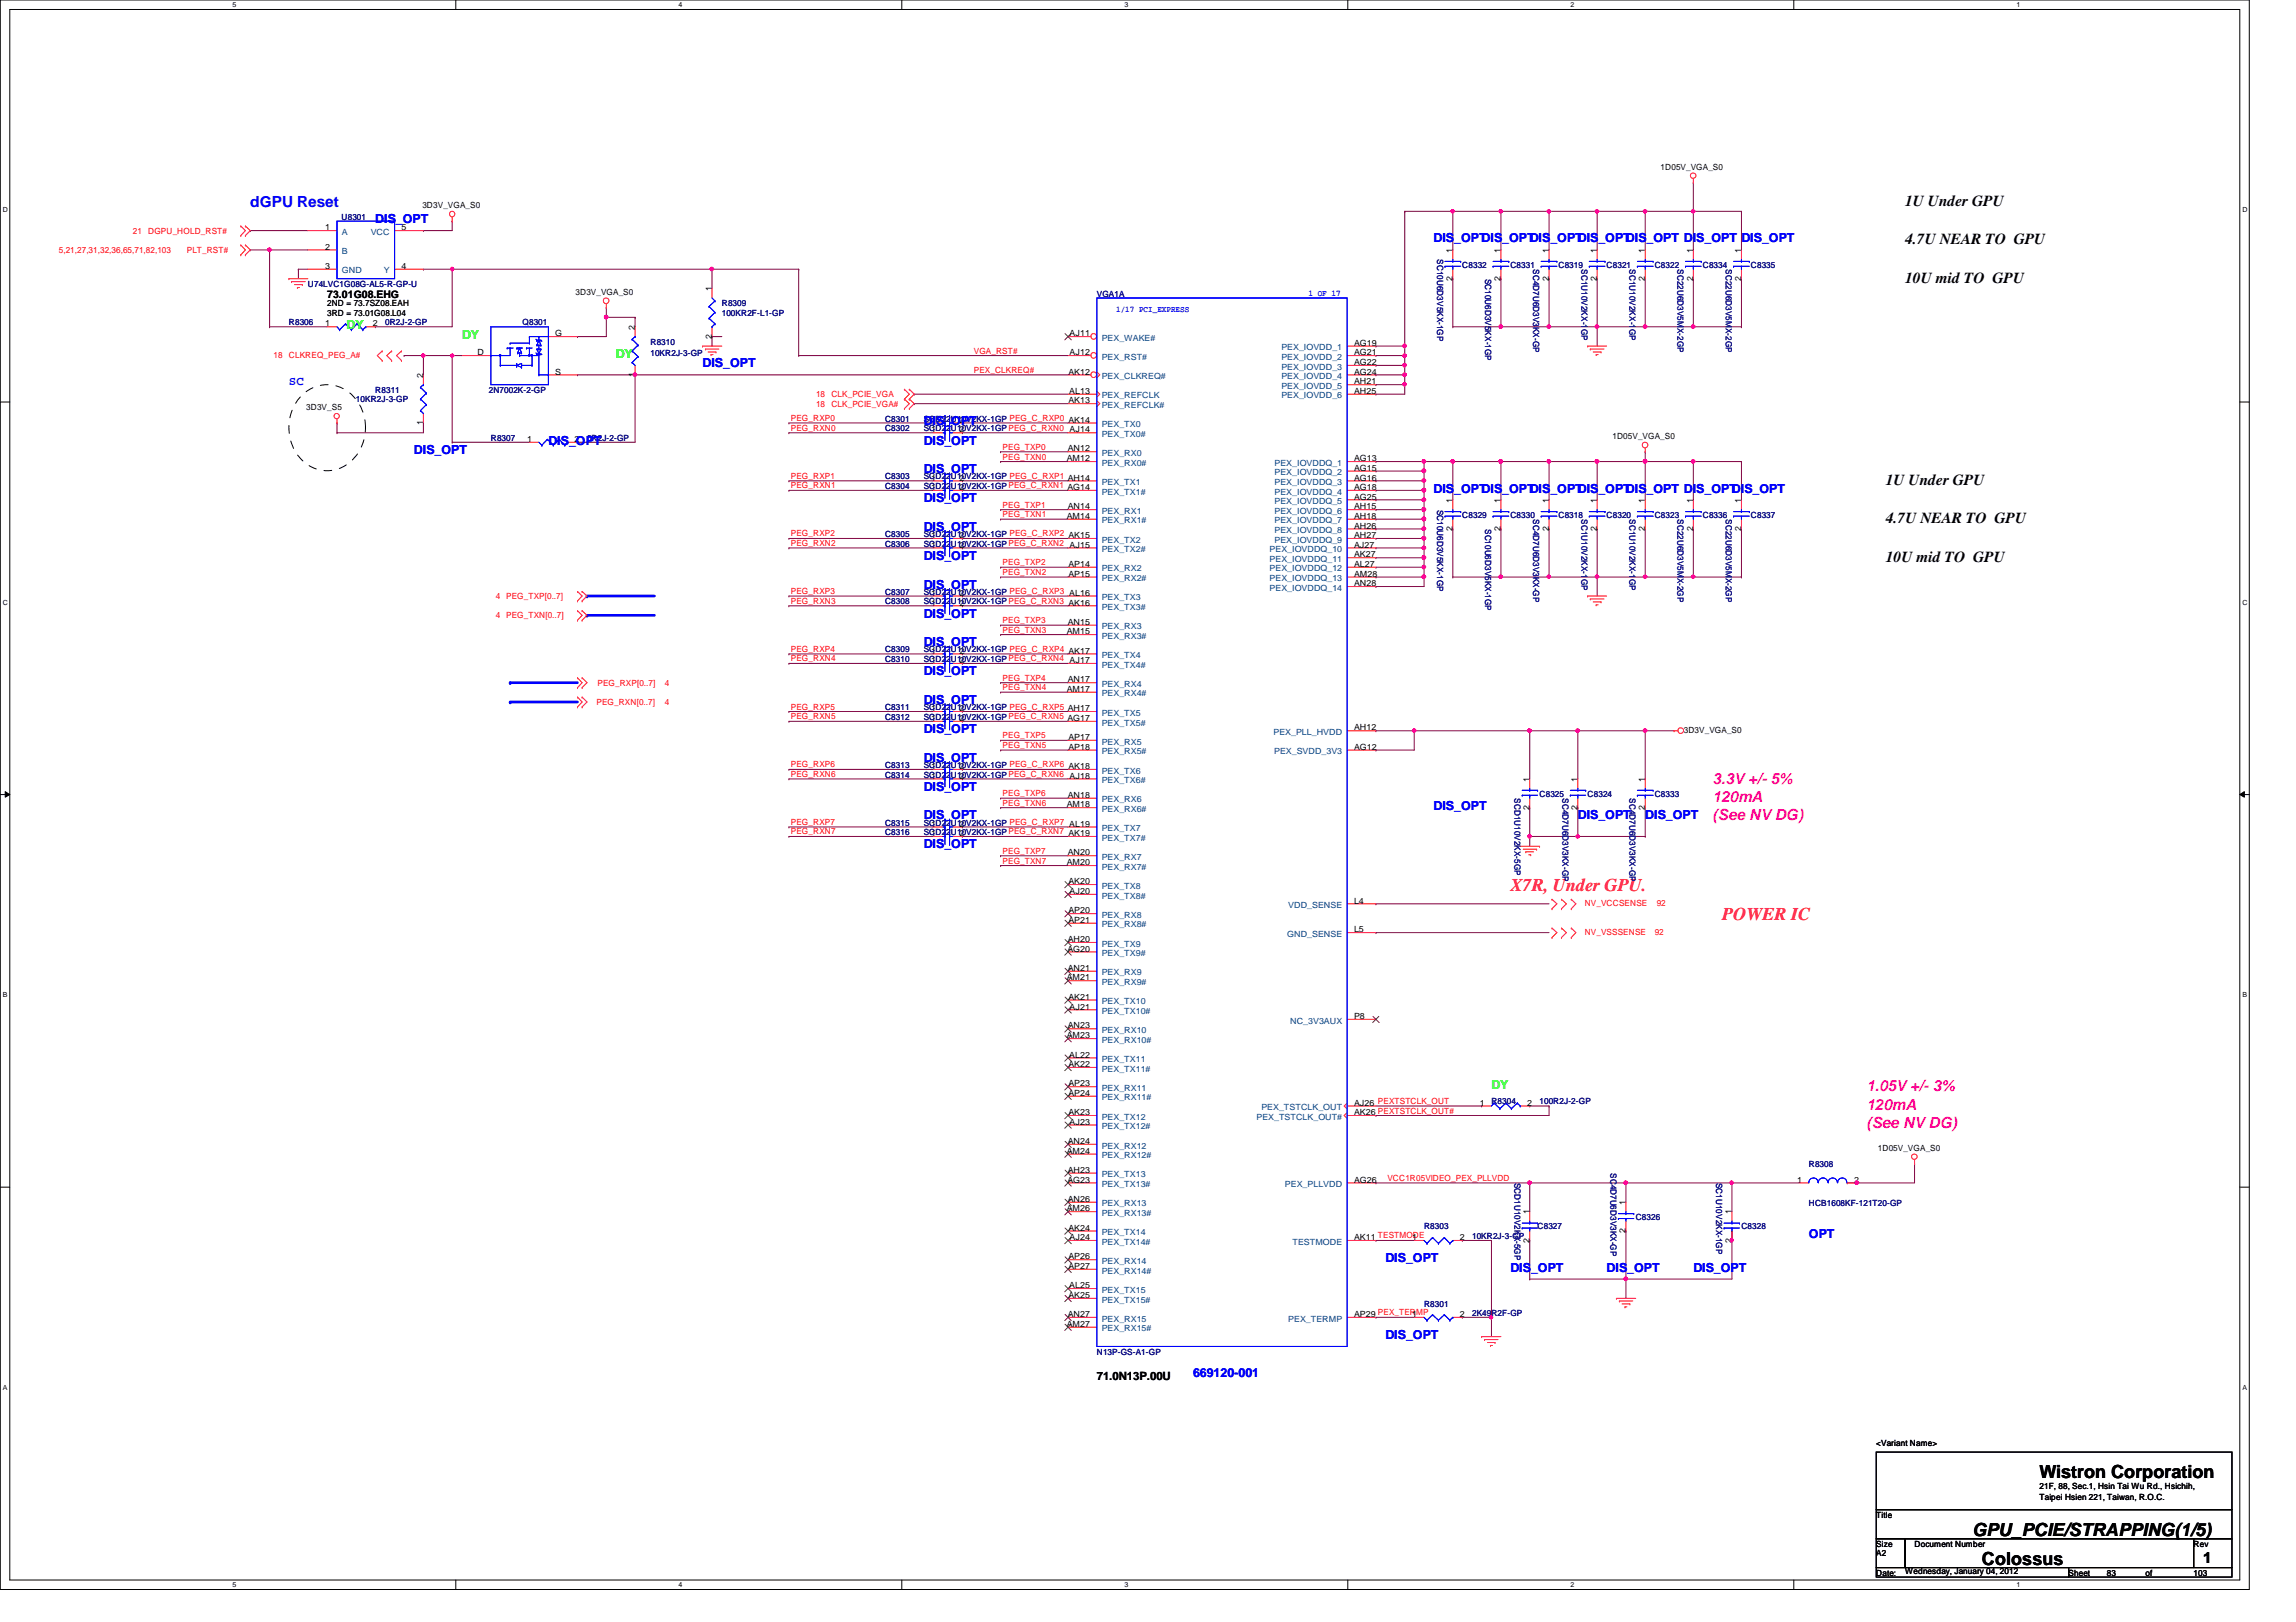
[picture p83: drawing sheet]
<svg xmlns="http://www.w3.org/2000/svg" width="297mm" height="210mm" viewBox="0 0 297 210" stroke-linecap="round" stroke-linejoin="round" font-family="sans-serif">
<defs><g id="words">
<g font-size="2.3" fill="#f00">
<text x="195.4" y="115.4">X7R, Under GPU.</text>
<text x="222.8" y="119.1">POWER IC</text>
</g>
<g font-size="2.3">
<text x="263.9" y="191.3">Wistron Corporation</text>
<text x="255.2" y="198.8">GPU_PCIE/STRAPPING(1/5)</text>
<text x="256.4" y="202.5">Colossus</text>
</g>
<text font-size="2" fill="#00f" x="32.4" y="26.8">dGPU Reset</text>
<g font-size="2">
<text x="246.5" y="26.7">1U Under GPU</text>
<text x="246.5" y="31.6">4.7U NEAR TO GPU</text>
<text x="246.5" y="36.6">10U mid TO GPU</text>
<text x="244" y="62.7">1U Under GPU</text>
<text x="244" y="67.7">4.7U NEAR TO GPU</text>
<text x="244" y="72.7">10U mid TO GPU</text>
<text x="285" y="202.2">1</text>
</g>
<g font-size="2" fill="#f0f">
<text x="221.6" y="101.4">3.3V +/- 5%</text>
<text x="221.6" y="103.8">120mA</text>
<text x="221.6" y="106.2">(See NV DG)</text>
<text x="241.5" y="141.2">1.05V +/- 3%</text>
<text x="241.5" y="143.6">120mA</text>
<text x="241.5" y="146">(See NV DG)</text>
</g>
<g font-size="1.6" fill="#00f">
<text x="48.6" y="28.9">DIS_OPT</text>
<text x="185.5" y="31.4">DIS_OPTDIS_OPTDIS_OPTDIS_OPTDIS_OPT DIS_OPT</text>
<text x="225.3" y="31.4">DIS_OPT</text>
<text x="90.9" y="47.5">DIS_OPT</text>
<text x="37.4" y="49.9">SC</text>
<text x="53.5" y="58.8">DIS_OPT</text>
<text x="70.9" y="57.5">DIS_OPT</text>
<text x="119.5" y="57.5">DIS_OPT</text>
<text x="119.5" y="55">DIS_OPT</text>
<text x="119.5" y="61.3">DIS_OPT</text>
<text x="119.5" y="65">DIS_OPT</text>
<text x="185.5" y="63.8">DIS_OPTDIS_OPTDIS_OPTDIS_OPTDIS_OPT DIS_OPTDIS_OPT</text>
<text x="119.5" y="68.7">DIS_OPT</text>
<text x="119.5" y="72.4">DIS_OPT</text>
<text x="119.5" y="76.2">DIS_OPT</text>
<text x="119.5" y="83.7">DIS_OPT</text>
<text x="119.5" y="79.9">DIS_OPT</text>
<text x="119.5" y="87.4">DIS_OPT</text>
<text x="119.5" y="91.1">DIS_OPT</text>
<text x="119.5" y="94.9">DIS_OPT</text>
<text x="119.5" y="98.6">DIS_OPT</text>
<text x="119.5" y="106">DIS_OPT</text>
<text x="119.5" y="102.3">DIS_OPT</text>
<text x="185.5" y="104.8">DIS_OPT</text>
<text x="204.1" y="106">DIS_OPT</text>
<text x="212.8" y="106">DIS_OPT</text>
<text x="119.5" y="109.8">DIS_OPT</text>
<text x="234" y="160.2">OPT</text>
<text x="179.2" y="163.3">DIS_OPT</text>
<text x="195.4" y="164.5">DIS_OPT</text>
<text x="207.9" y="164.5">DIS_OPT</text>
<text x="219.1" y="164.5">DIS_OPT</text>
<text x="179.2" y="173.3">DIS_OPT</text>
<text x="154.3" y="178.2">669120-001</text>
</g>
<g font-size="1.6" fill="#0f0">
<text x="44.8" y="42.6">DY</text>
<text x="59.8" y="43.8">DY</text>
<text x="79.7" y="46.3">DY</text>
<text x="193" y="140.9">DY</text>
</g>
<text font-size="1.5" x="141.9" y="178.6">71.0N13P.00U</text>
<text font-size="1.4" x="42.3" y="38.6">73.01G08.EHG</text>
<g font-size="1.1">
<text x="214.8" y="22">1D05V_VGA_S0</text>
<text x="42.1" y="29.8">1</text>
<text x="51.9" y="29.8">5</text>
<text x="54.6" y="26.9">3D3V_VGA_S0</text>
<text x="42.1" y="32.3">2</text>
<text x="42.1" y="34.8">3</text>
<text x="51.9" y="34.8">4</text>
<text x="187.9" y="32.7" transform="rotate(-90 187.9 32.7)">1</text>
<text x="194.1" y="32.7" transform="rotate(-90 194.1 32.7)">1</text>
<text x="200.4" y="32.7" transform="rotate(-90 200.4 32.7)">1</text>
<text x="206.6" y="32.7" transform="rotate(-90 206.6 32.7)">1</text>
<text x="212.8" y="32.7" transform="rotate(-90 212.8 32.7)">1</text>
<text x="219" y="32.7" transform="rotate(-90 219 32.7)">1</text>
<text x="225.3" y="32.7" transform="rotate(-90 225.3 32.7)">1</text>
<text x="42.3" y="39.6">2ND = 73.7SZ08.EAH</text>
<text x="42.3" y="40.9">3RD = 73.01G08.L04</text>
<text x="74.5" y="38.1">3D3V_VGA_S0</text>
<text x="92.1" y="37.7" transform="rotate(-90 92.1 37.7)">1</text>
<text x="187.9" y="36.4" transform="rotate(-90 187.9 36.4)">2</text>
<text x="194.1" y="36.4" transform="rotate(-90 194.1 36.4)">2</text>
<text x="200.4" y="36.4" transform="rotate(-90 200.4 36.4)">2</text>
<text x="206.6" y="36.4" transform="rotate(-90 206.6 36.4)">2</text>
<text x="212.8" y="36.4" transform="rotate(-90 212.8 36.4)">2</text>
<text x="219" y="36.4" transform="rotate(-90 219 36.4)">2</text>
<text x="225.3" y="36.4" transform="rotate(-90 225.3 36.4)">2</text>
<text x="42.1" y="42.2">1</text>
<text x="48.2" y="42.2">2</text>
<text x="61.8" y="46">D</text>
<text x="71.8" y="43.5">G</text>
<text x="82.1" y="42.7" transform="rotate(-90 82.1 42.7)">2</text>
<text x="92.1" y="43.8" transform="rotate(-90 92.1 43.8)">2</text>
<text x="138.4" y="46">AJ12</text>
<text x="138.4" y="43.5">AJ11</text>
<text x="175.2" y="47.2">AG22</text>
<text x="175.2" y="46">AG21</text>
<text x="175.2" y="44.7">AG19</text>
<text x="39.6" y="53.1">3D3V_S5</text>
<text x="54.7" y="48.9" transform="rotate(-90 54.7 48.9)">2</text>
<text x="71.8" y="48.5">S</text>
<text x="82.1" y="48.8" transform="rotate(-90 82.1 48.8)">1</text>
<text x="138.2" y="52.2">AK13</text>
<text x="138.2" y="48.5">AK12</text>
<text x="138.3" y="51">AL13</text>
<text x="175.2" y="51">AH25</text>
<text x="175.2" y="49.7">AH21</text>
<text x="175.2" y="48.5">AG24</text>
<text x="54.7" y="55" transform="rotate(-90 54.7 55)">1</text>
<text x="68.2" y="57.2">1</text>
<text x="74.3" y="57.2">2</text>
<text x="120.5" y="56">1</text>
<text x="120.5" y="54.7">1</text>
<text x="124.1" y="56">2</text>
<text x="124.1" y="54.7">2</text>
<text x="138" y="59.7">AM12</text>
<text x="138.1" y="58.4">AN12</text>
<text x="175.2" y="59.7">AG13</text>
<text x="208.6" y="56.8">1D05V_VGA_S0</text>
<text x="120.5" y="62.2">1</text>
<text x="120.5" y="63.4">1</text>
<text x="124.1" y="62.2">2</text>
<text x="124.1" y="63.4">2</text>
<text x="138.1" y="65.9">AN14</text>
<text x="175.2" y="65.9">AH15</text>
<text x="175.2" y="64.6">AG25</text>
<text x="175.2" y="63.4">AG18</text>
<text x="175.2" y="62.2">AG16</text>
<text x="175.2" y="60.9">AG15</text>
<text x="187.9" y="65.1" transform="rotate(-90 187.9 65.1)">1</text>
<text x="194.1" y="65.1" transform="rotate(-90 194.1 65.1)">1</text>
<text x="200.4" y="65.1" transform="rotate(-90 200.4 65.1)">1</text>
<text x="206.6" y="65.1" transform="rotate(-90 206.6 65.1)">1</text>
<text x="212.8" y="65.1" transform="rotate(-90 212.8 65.1)">1</text>
<text x="219" y="65.1" transform="rotate(-90 219 65.1)">1</text>
<text x="225.3" y="65.1" transform="rotate(-90 225.3 65.1)">1</text>
<text x="120.5" y="70.9">1</text>
<text x="120.5" y="69.6">1</text>
<text x="124.1" y="70.9">2</text>
<text x="124.1" y="69.6">2</text>
<text x="138" y="67.1">AM14</text>
<text x="175.2" y="70.9">AJ27</text>
<text x="175.2" y="69.6">AH27</text>
<text x="175.2" y="68.4">AH26</text>
<text x="175.2" y="67.1">AH18</text>
<text x="187.9" y="68.7" transform="rotate(-90 187.9 68.7)">2</text>
<text x="194.1" y="68.7" transform="rotate(-90 194.1 68.7)">2</text>
<text x="200.4" y="68.7" transform="rotate(-90 200.4 68.7)">2</text>
<text x="206.6" y="68.7" transform="rotate(-90 206.6 68.7)">2</text>
<text x="212.8" y="68.7" transform="rotate(-90 212.8 68.7)">2</text>
<text x="219" y="68.7" transform="rotate(-90 219 68.7)">2</text>
<text x="225.3" y="68.7" transform="rotate(-90 225.3 68.7)">2</text>
<text x="120.5" y="77.1">1</text>
<text x="124.1" y="77.1">2</text>
<text x="138.2" y="74.6">AP15</text>
<text x="138.2" y="73.4">AP14</text>
<text x="175.2" y="75.9">AN28</text>
<text x="175.2" y="74.6">AM28</text>
<text x="175.2" y="73.4">AL27</text>
<text x="175.2" y="72.1">AK27</text>
<text x="120.5" y="78.4">1</text>
<text x="124.1" y="78.4">2</text>
<text x="138" y="82.1">AM15</text>
<text x="138.1" y="80.9">AN15</text>
<text x="120.5" y="84.6">1</text>
<text x="120.5" y="85.8">1</text>
<text x="124.1" y="84.6">2</text>
<text x="124.1" y="85.8">2</text>
<text x="138" y="89.5">AM17</text>
<text x="138.1" y="88.3">AN17</text>
<text x="120.5" y="92">1</text>
<text x="120.5" y="93.3">1</text>
<text x="124.1" y="92">2</text>
<text x="124.1" y="93.3">2</text>
<text x="138.2" y="95.8">AP17</text>
<text x="175.2" y="94.5">AH12</text>
<text x="217.8" y="94.9">3D3V_VGA_S0</text>
<text x="120.5" y="100.8">1</text>
<text x="120.5" y="99.5">1</text>
<text x="124.1" y="100.8">2</text>
<text x="124.1" y="99.5">2</text>
<text x="138.2" y="97">AP18</text>
<text x="175.2" y="97">AG12</text>
<text x="197.9" y="101.1" transform="rotate(-90 197.9 101.1)">1</text>
<text x="204.1" y="101.1" transform="rotate(-90 204.1 101.1)">1</text>
<text x="212.8" y="101.1" transform="rotate(-90 212.8 101.1)">1</text>
<text x="120.5" y="107">1</text>
<text x="124.1" y="107">2</text>
<text x="138" y="104.5">AM18</text>
<text x="138.1" y="103.3">AN18</text>
<text x="197.9" y="104.8" transform="rotate(-90 197.9 104.8)">2</text>
<text x="204.1" y="104.8" transform="rotate(-90 204.1 104.8)">2</text>
<text x="212.8" y="104.8" transform="rotate(-90 212.8 104.8)">2</text>
<text x="120.5" y="108.2">1</text>
<text x="124.1" y="108.2">2</text>
<text x="138" y="112">AM20</text>
<text x="138.1" y="110.7">AN20</text>
<text x="138.2" y="119.4">AP21</text>
<text x="138.2" y="118.2">AP20</text>
<text x="138.2" y="114.4">AK20</text>
<text x="138.4" y="115.7">AJ20</text>
<text x="175.2" y="116.9">L4</text>
<text x="138.1" y="123.1">AG20</text>
<text x="138.1" y="125.6">AN21</text>
<text x="138.1" y="121.9">AH20</text>
<text x="175.2" y="120.6">L5</text>
<text x="138" y="126.9">AM21</text>
<text x="138.2" y="129.4">AK21</text>
<text x="138.4" y="130.6">AJ21</text>
<text x="175.2" y="131.9">P8</text>
<text x="138" y="134.4">AM23</text>
<text x="138.1" y="133.1">AN23</text>
<text x="138.3" y="136.9">AL22</text>
<text x="138.2" y="141.8">AP24</text>
<text x="138.2" y="140.6">AP23</text>
<text x="138.2" y="138.1">AK22</text>
<text x="175.2" y="143.1">AJ26 PEXTSTCLK_OUT</text>
<text x="191.4" y="143.1">1</text>
<text x="197.6" y="143.1">2</text>
<text x="138" y="149.3">AM24</text>
<text x="138.1" y="148">AN24</text>
<text x="138.2" y="144.3">AK23</text>
<text x="138.4" y="145.5">AJ23</text>
<text x="175.2" y="144.3">AK26 PEXTSTCLK_OUT#</text>
<text x="242.9" y="148.9">1D05V_VGA_S0</text>
<text x="138.1" y="153">AG23</text>
<text x="138.1" y="155.5">AN26</text>
<text x="138.1" y="151.8">AH23</text>
<text x="175.2" y="153">AG26</text>
<text x="210.3" y="155.9" transform="rotate(-90 210.3 155.9)">1</text>
<text x="232.5" y="153">1</text>
<text x="239.9" y="153">2</text>
<text x="138" y="156.8">AM26</text>
<text x="138.2" y="159.3">AK24</text>
<text x="138.4" y="160.5">AJ24</text>
<text x="175.2" y="160.5">AK11 TESTMODE</text>
<text x="182.7" y="160.5">1</text>
<text x="188.8" y="160.5">2</text>
<text x="197.9" y="160.8" transform="rotate(-90 197.9 160.8)">2</text>
<text x="197.9" y="157.1" transform="rotate(-90 197.9 157.1)">1</text>
<text x="210.3" y="159.6" transform="rotate(-90 210.3 159.6)">2</text>
<text x="224" y="160.8" transform="rotate(-90 224 160.8)">2</text>
<text x="224" y="157.1" transform="rotate(-90 224 157.1)">1</text>
<text x="138.2" y="168">AK25</text>
<text x="138.2" y="164.2">AP27</text>
<text x="138.2" y="163">AP26</text>
<text x="138.3" y="166.7">AL25</text>
<text x="138" y="171.7">AM27</text>
<text x="138.1" y="170.4">AN27</text>
<text x="175.2" y="170.4">AP29 PEX_TERMP</text>
<text x="182.7" y="170.4">1</text>
<text x="188.8" y="170.4">2</text>
<text x="242.7" y="187.1">&lt;Variant Name&gt;</text>
<text x="242.7" y="196.4">Title</text>
<text x="263.9" y="192.7">21F, 88, Sec.1, Hsin Tai Wu Rd., Hsichih,</text>
<text x="263.9" y="194.1">Taipei Hsien 221, Taiwan, R.O.C.</text>
<text x="242.7" y="200.2">Size</text>
<text x="242.7" y="203.9">Date:</text>
<text x="242.7" y="201.4">A2</text>
<text x="246.5" y="203.7">Wednesday, January 04, 2012</text>
<text x="247.7" y="200.2">Document Number</text>
<text x="267.6" y="203.9">Sheet</text>
<text x="272.6" y="203.9">83</text>
<text x="277.6" y="203.9">of</text>
<text x="283.8" y="200.2">Rev</text>
<text x="283.8" y="203.9">103</text>
</g>
<g font-size="1.1" fill="#000080">
<text x="44.2" y="28.5">U8301</text>
<text x="185.9" y="33.6" transform="rotate(90 185.9 33.6)">SC10U6D3V5KX-1GP</text>
<text x="189.2" y="34.6">C8332</text>
<text x="195.4" y="34.6">C8331</text>
<text x="198.4" y="34.8" transform="rotate(90 198.4 34.8)">SC4D7U6D3V3KX-GP</text>
<text x="201.6" y="34.6">C8319</text>
<text x="204.6" y="34.8" transform="rotate(90 204.6 34.8)">SC1U10V2KX-1GP</text>
<text x="207.9" y="34.6">C8321</text>
<text x="210.8" y="34.8" transform="rotate(90 210.8 34.8)">SC1U10V2KX-1GP</text>
<text x="214.1" y="34.6">C8322</text>
<text x="217" y="34.8" transform="rotate(90 217 34.8)">SC22U6D3V5MX-2GP</text>
<text x="220.3" y="34.6">C8334</text>
<text x="223.3" y="34.8" transform="rotate(90 223.3 34.8)">SC22U6D3V5MX-2GP</text>
<text x="226.5" y="34.6">C8335</text>
<text x="39.8" y="37.1">U74LVC1G08G-AL5-R-GP-U</text>
<text x="93.4" y="39.6">R8309</text>
<text x="93.4" y="40.9">100KR2F-L1-GP</text>
<text x="141.9" y="38.4">VGA1A</text>
<text x="192.1" y="36.1" transform="rotate(90 192.1 36.1)">SC10U6D3V5KX-1GP</text>
<text x="37.4" y="42.1">R8306</text>
<text x="49.8" y="42.1">0R2J-2-GP</text>
<text x="67.6" y="42.1">Q8301</text>
<text x="84.2" y="44.6">R8310</text>
<text x="84.2" y="46.1">10KR2J-3-GP</text>
<text x="46.1" y="52.1">10KR2J-3-GP</text>
<text x="48.6" y="50.8">R8311</text>
<text x="63.2" y="50.8">2N7002K-2-GP</text>
<text x="63.5" y="57.1">R8307</text>
<text x="75.9" y="57.1">0R2J-2-GP</text>
<text x="114.5" y="55.8">C8302</text>
<text x="114.5" y="54.6">C8301</text>
<text x="119.5" y="55.8">SCD22U10V2KX-1GPPEG_C_RXN0 AJ14</text>
<text x="119.5" y="54.6">SCD22U10V2KX-1GP PEG_C_RXP0 AK14</text>
<text x="114.5" y="62">C8303</text>
<text x="114.5" y="63.3">C8304</text>
<text x="119.5" y="62">SCD22U10V2KX-1GP PEG_C_RXP1 AH14</text>
<text x="119.5" y="63.3">SCD22U10V2KX-1GPPEG_C_RXN1 AG14</text>
<text x="185.9" y="66" transform="rotate(90 185.9 66)">SC10U6D3V5KX-1GP</text>
<text x="114.5" y="70.7">C8306</text>
<text x="114.5" y="69.5">C8305</text>
<text x="119.5" y="70.7">SCD22U10V2KX-1GPPEG_C_RXN2 AJ15</text>
<text x="119.5" y="69.5">SCD22U10V2KX-1GP PEG_C_RXP2 AK15</text>
<text x="189.2" y="67">C8329</text>
<text x="192.1" y="68.5" transform="rotate(90 192.1 68.5)">SC10U6D3V5KX-1GP</text>
<text x="195.4" y="67">C8330</text>
<text x="198.4" y="67.2" transform="rotate(90 198.4 67.2)">SC4D7U6D3V3KX-GP</text>
<text x="201.6" y="67">C8318</text>
<text x="204.6" y="67.2" transform="rotate(90 204.6 67.2)">SC1U10V2KX-1GP</text>
<text x="207.9" y="67">C8320</text>
<text x="210.8" y="67.2" transform="rotate(90 210.8 67.2)">SC1U10V2KX-1GP</text>
<text x="214.1" y="67">C8323</text>
<text x="217" y="67.2" transform="rotate(90 217 67.2)">SC22U6D3V5MX-2GP</text>
<text x="220.3" y="67">C8336</text>
<text x="223.3" y="67.2" transform="rotate(90 223.3 67.2)">SC22U6D3V5MX-2GP</text>
<text x="226.5" y="67">C8337</text>
<text x="114.5" y="77">C8307</text>
<text x="119.5" y="77">SCD22U10V2KX-1GP PEG_C_RXP3 AL16</text>
<text x="114.5" y="78.2">C8308</text>
<text x="119.5" y="78.2">SCD22U10V2KX-1GPPEG_C_RXN3 AK16</text>
<text x="114.5" y="84.4">C8309</text>
<text x="114.5" y="85.7">C8310</text>
<text x="119.5" y="84.4">SCD22U10V2KX-1GP PEG_C_RXP4 AK17</text>
<text x="119.5" y="85.7">SCD22U10V2KX-1GPPEG_C_RXN4 AJ17</text>
<text x="114.5" y="91.9">C8311</text>
<text x="114.5" y="93.1">C8312</text>
<text x="119.5" y="91.9">SCD22U10V2KX-1GP PEG_C_RXP5 AH17</text>
<text x="119.5" y="93.1">SCD22U10V2KX-1GPPEG_C_RXN5 AG17</text>
<text x="114.5" y="100.6">C8314</text>
<text x="114.5" y="99.4">C8313</text>
<text x="119.5" y="100.6">SCD22U10V2KX-1GPPEG_C_RXN6 AJ18</text>
<text x="119.5" y="99.4">SCD22U10V2KX-1GP PEG_C_RXP6 AK18</text>
<text x="114.5" y="106.8">C8315</text>
<text x="119.5" y="106.8">SCD22U10V2KX-1GP PEG_C_RXP7 AL19</text>
<text x="195.9" y="103.3" transform="rotate(90 195.9 103.3)">SCD1U10V2KX-5GP</text>
<text x="199.2" y="103.1">C8325</text>
<text x="202.1" y="103.3" transform="rotate(90 202.1 103.3)">SC4D7U6D3V3KX-GP</text>
<text x="205.4" y="103.1">C8324</text>
<text x="210.8" y="103.3" transform="rotate(90 210.8 103.3)">SC4D7U6D3V3KX-GP</text>
<text x="214.1" y="103.1">C8333</text>
<text x="114.5" y="108.1">C8316</text>
<text x="119.5" y="108.1">SCD22U10V2KX-1GPPEG_C_RXN7 AK19</text>
<text x="193" y="142.9">R8304</text>
<text x="199.2" y="142.9">100R2J-2-GP</text>
<text x="195.9" y="153.1" transform="rotate(90 195.9 153.1)">SCD1U10V2KX-5GP</text>
<text x="208.4" y="151.8" transform="rotate(90 208.4 151.8)">SC4D7U6D3V3KX-GP</text>
<text x="222" y="153.1" transform="rotate(90 222 153.1)">SC1U10V2KX-1GP</text>
<text x="234" y="151">R8308</text>
<text x="184.2" y="159.1">R8303</text>
<text x="190.5" y="160.4">10KR2J-3-GP</text>
<text x="198.9" y="159.1">C8327</text>
<text x="211.6" y="157.9">C8326</text>
<text x="225.3" y="159.1">C8328</text>
<text x="234" y="156.1">HCB1608KF-121T20-GP</text>
<text x="184.2" y="169.1">R8301</text>
<text x="190.5" y="170.3">2K49R2F-GP</text>
<text x="141.9" y="175.3">N13P-GS-A1-GP</text>
</g>
<g font-size="1.1" fill="#f00">
<text x="7.6" y="32.8">5,21,27,31,32,36,65,71,82,103</text>
<text x="17.2" y="30.3">21</text>
<text x="19.2" y="30.3">DGPU_HOLD_RST#</text>
<text x="24.2" y="32.8">PLT_RST#</text>
<text x="35.4" y="46.4">18</text>
<text x="37.4" y="46.4">CLKREQ_PEG_A#</text>
<text x="126" y="45.8">VGA_RST#</text>
<text x="105.6" y="51.4">18</text>
<text x="105.6" y="52.7">18</text>
<text x="107.6" y="51.4">CLK_PCIE_VGA</text>
<text x="107.6" y="52.7">CLK_PCIE_VGA#</text>
<text x="126" y="48.3">PEX_CLKREQ#</text>
<text x="102.3" y="55.8">PEG_RXN0</text>
<text x="102.3" y="54.5">PEG_RXP0</text>
<text x="129.7" y="59.5">PEG_TXN0</text>
<text x="129.7" y="58.2">PEG_TXP0</text>
<text x="102.3" y="63.2">PEG_RXN1</text>
<text x="102.3" y="62">PEG_RXP1</text>
<text x="129.7" y="65.7">PEG_TXP1</text>
<text x="102.3" y="70.7">PEG_RXN2</text>
<text x="102.3" y="69.4">PEG_RXP2</text>
<text x="129.7" y="66.9">PEG_TXN1</text>
<text x="64.1" y="77.5">4 PEG_TXP[0..7]</text>
<text x="102.3" y="76.9">PEG_RXP3</text>
<text x="129.7" y="73.2">PEG_TXP2</text>
<text x="129.7" y="74.4">PEG_TXN2</text>
<text x="64.1" y="80">4 PEG_TXN[0..7]</text>
<text x="102.3" y="78.1">PEG_RXN3</text>
<text x="129.7" y="80.6">PEG_TXP3</text>
<text x="129.7" y="81.9">PEG_TXN3</text>
<text x="77.3" y="88.8">PEG_RXP[0..7]</text>
<text x="86" y="88.8">4</text>
<text x="102.3" y="85.6">PEG_RXN4</text>
<text x="102.3" y="84.4">PEG_RXP4</text>
<text x="129.7" y="88.1">PEG_TXP4</text>
<text x="129.7" y="89.3">PEG_TXN4</text>
<text x="77.2" y="91.3">PEG_RXN[0..7]</text>
<text x="86" y="91.3">4</text>
<text x="102.3" y="93.1">PEG_RXN5</text>
<text x="102.3" y="91.8">PEG_RXP5</text>
<text x="129.7" y="95.5">PEG_TXP5</text>
<text x="102.3" y="100.5">PEG_RXN6</text>
<text x="102.3" y="99.3">PEG_RXP6</text>
<text x="129.7" y="96.8">PEG_TXN5</text>
<text x="102.3" y="108">PEG_RXN7</text>
<text x="102.3" y="106.8">PEG_RXP7</text>
<text x="129.7" y="103">PEG_TXP6</text>
<text x="129.7" y="104.3">PEG_TXN6</text>
<text x="129.7" y="110.5">PEG_TXP7</text>
<text x="129.7" y="111.8">PEG_TXN7</text>
<text x="205" y="117.3">NV_VCCSENSE</text>
<text x="214.3" y="117.3">92</text>
<text x="205" y="121">NV_VSSSENSE</text>
<text x="214.1" y="121">92</text>
<text x="179.5" y="152.8">VCC1R05VIDEO_PEX_PLLVDD</text>
</g>
<g font-size="1.1" fill="#004080">
<text x="44.2" y="30.4">A</text>
<text x="44.2" y="32.9">B</text>
<text x="44.2" y="35.4">GND</text>
<text x="48" y="30.4">VCC</text>
<text x="49.7" y="35.4">Y</text>
<text x="142.5" y="46.6">PEX_RST#</text>
<text x="142.5" y="44.1">PEX_WAKE#</text>
<text x="165.8" y="47.8">PEX_IOVDD_3</text>
<text x="165.8" y="46.6">PEX_IOVDD_2</text>
<text x="165.8" y="45.3">PEX_IOVDD_1</text>
<text x="142.5" y="52.8">PEX_REFCLK#</text>
<text x="142.5" y="51.6">PEX_REFCLK</text>
<text x="142.5" y="49.1">PEX_CLKREQ#</text>
<text x="165.8" y="51.6">PEX_IOVDD_6</text>
<text x="165.8" y="50.3">PEX_IOVDD_5</text>
<text x="165.8" y="49.1">PEX_IOVDD_4</text>
<text x="142.5" y="59">PEX_RX0</text>
<text x="142.5" y="56.6">PEX_TX0#</text>
<text x="142.5" y="55.3">PEX_TX0</text>
<text x="142.5" y="64">PEX_TX1#</text>
<text x="142.5" y="62.8">PEX_TX1</text>
<text x="142.5" y="60.3">PEX_RX0#</text>
<text x="164.9" y="65.2">PEX_IOVDDQ_5</text>
<text x="164.9" y="64">PEX_IOVDDQ_4</text>
<text x="164.9" y="62.8">PEX_IOVDDQ_3</text>
<text x="164.9" y="61.5">PEX_IOVDDQ_2</text>
<text x="164.9" y="60.3">PEX_IOVDDQ_1</text>
<text x="142.5" y="71.5">PEX_TX2#</text>
<text x="142.5" y="70.2">PEX_TX2</text>
<text x="142.5" y="67.7">PEX_RX1#</text>
<text x="142.5" y="66.5">PEX_RX1</text>
<text x="164.3" y="71.5">PEX_IOVDDQ_10</text>
<text x="164.9" y="70.2">PEX_IOVDDQ_9</text>
<text x="164.9" y="69">PEX_IOVDDQ_8</text>
<text x="164.9" y="67.7">PEX_IOVDDQ_7</text>
<text x="164.9" y="66.5">PEX_IOVDDQ_6</text>
<text x="142.5" y="77.7">PEX_TX3</text>
<text x="142.5" y="75.2">PEX_RX2#</text>
<text x="142.5" y="74">PEX_RX2</text>
<text x="164.3" y="76.5">PEX_IOVDDQ_14</text>
<text x="164.3" y="75.2">PEX_IOVDDQ_13</text>
<text x="164.3" y="74">PEX_IOVDDQ_12</text>
<text x="164.3" y="72.7">PEX_IOVDDQ_11</text>
<text x="142.5" y="82.7">PEX_RX3#</text>
<text x="142.5" y="81.4">PEX_RX3</text>
<text x="142.5" y="79">PEX_TX3#</text>
<text x="142.5" y="88.9">PEX_RX4</text>
<text x="142.5" y="86.4">PEX_TX4#</text>
<text x="142.5" y="85.2">PEX_TX4</text>
<text x="142.5" y="93.9">PEX_TX5#</text>
<text x="142.5" y="92.6">PEX_TX5</text>
<text x="142.5" y="90.1">PEX_RX4#</text>
<text x="164.8" y="95.1">PEX_PLL_HVDD</text>
<text x="142.5" y="101.3">PEX_TX6#</text>
<text x="142.5" y="100.1">PEX_TX6</text>
<text x="142.5" y="97.6">PEX_RX5#</text>
<text x="142.5" y="96.4">PEX_RX5</text>
<text x="164.8" y="97.6">PEX_SVDD_3V3</text>
<text x="142.5" y="107.6">PEX_TX7</text>
<text x="142.5" y="105.1">PEX_RX6#</text>
<text x="142.5" y="103.8">PEX_RX6</text>
<text x="142.5" y="112.6">PEX_RX7#</text>
<text x="142.5" y="111.3">PEX_RX7</text>
<text x="142.5" y="108.8">PEX_TX7#</text>
<text x="142.5" y="118.8">PEX_RX8</text>
<text x="142.5" y="116.3">PEX_TX8#</text>
<text x="142.5" y="115">PEX_TX8</text>
<text x="166.7" y="117.5">VDD_SENSE</text>
<text x="142.5" y="123.7">PEX_TX9#</text>
<text x="142.5" y="122.5">PEX_TX9</text>
<text x="142.5" y="120">PEX_RX8#</text>
<text x="166.5" y="121.2">GND_SENSE</text>
<text x="142.5" y="131.2">PEX_TX10#</text>
<text x="142.5" y="130">PEX_TX10</text>
<text x="142.5" y="127.5">PEX_RX9#</text>
<text x="142.5" y="126.2">PEX_RX9</text>
<text x="142.5" y="137.5">PEX_TX11</text>
<text x="142.5" y="135">PEX_RX10#</text>
<text x="142.5" y="133.7">PEX_RX10</text>
<text x="166.9" y="132.5">NC_3V3AUX</text>
<text x="142.5" y="142.4">PEX_RX11#</text>
<text x="142.5" y="141.2">PEX_RX11</text>
<text x="142.5" y="138.7">PEX_TX11#</text>
<text x="163.2" y="143.7">PEX_TSTCLK_OUT</text>
<text x="142.5" y="149.9">PEX_RX12#</text>
<text x="142.5" y="148.6">PEX_RX12</text>
<text x="142.5" y="146.1">PEX_TX12#</text>
<text x="142.5" y="144.9">PEX_TX12</text>
<text x="162.6" y="144.9">PEX_TSTCLK_OUT#</text>
<text x="142.5" y="153.6">PEX_TX13#</text>
<text x="142.5" y="152.4">PEX_TX13</text>
<text x="166.2" y="153.6">PEX_PLLVDD</text>
<text x="142.5" y="161.1">PEX_TX14#</text>
<text x="142.5" y="159.9">PEX_TX14</text>
<text x="142.5" y="157.4">PEX_RX13#</text>
<text x="142.5" y="156.1">PEX_RX13</text>
<text x="167.2" y="161.1">TESTMODE</text>
<text x="142.5" y="167.3">PEX_TX15</text>
<text x="142.5" y="164.8">PEX_RX14#</text>
<text x="142.5" y="163.6">PEX_RX14</text>
<text x="142.5" y="172.3">PEX_RX15#</text>
<text x="142.5" y="171">PEX_RX15</text>
<text x="142.5" y="168.6">PEX_TX15#</text>
<text x="166.7" y="171">PEX_TERMP</text>
</g>
<g font-size="1.1" fill="#00f">
<text x="144.4" y="40.4">1/17 PCI_EXPRESS</text>
<text x="169.3" y="38.3">1 OF 17</text>
</g>
<g font-size=".9">
<text x="30.1" y=".9">5</text>
<text x="87.8" y=".9">4</text>
<text x="145.5" y=".9">3</text>
<text x="203.2" y=".9">2</text>
<text x="260.9" y=".9">1</text>
<text x=".4" y="27.4">D</text>
<text x="290.1" y="27.4">D</text>
<text x=".4" y="78.2">C</text>
<text x="290.1" y="78.2">C</text>
<text x=".4" y="129">B</text>
<text x="290.1" y="129">B</text>
<text x=".4" y="179.8">A</text>
<text x="290.1" y="179.8">A</text>
<text x="30.1" y="205.4">5</text>
<text x="87.8" y="205.4">4</text>
<text x="145.5" y="205.4">3</text>
<text x="203.2" y="205.4">2</text>
<text x="260.9" y="205.4">1</text>
</g>
</g></defs>
<path d="M0 0h291v205.7h-291zM1.3 1.2h288.5v203.3h-288.5z" fill="none" stroke="#000" stroke-width=".13"/>
<g fill="#fff">
<path d="M30.1 .1h.5v1h-.5z"/>
<path d="M30.1 204.6h.5v1h-.5z"/>
</g>
<path d="M59 0v1.2M59 204.5v1.2" fill="none" stroke="#000" stroke-width=".13"/>
<g fill="#fff">
<path d="M87.8 .1h.5v1h-.5z"/>
<path d="M87.8 204.6h.5v1h-.5z"/>
</g>
<path d="M116.7 0v1.2M116.7 204.5v1.2" fill="none" stroke="#000" stroke-width=".13"/>
<g fill="#fff">
<path d="M145.5 .1h.5v1h-.5z"/>
<path d="M145.5 204.6h.5v1h-.5z"/>
</g>
<path d="M174.4 0v1.2M174.4 204.5v1.2" fill="none" stroke="#000" stroke-width=".13"/>
<g fill="#fff">
<path d="M203.2 .1h.5v1h-.5z"/>
<path d="M203.2 204.6h.5v1h-.5z"/>
</g>
<path d="M232.1 0v1.2M232.1 204.5v1.2" fill="none" stroke="#000" stroke-width=".13"/>
<g fill="#fff">
<path d="M260.9 .1h.5v1h-.5z"/>
<path d="M260.9 204.6h.5v1h-.5z"/>
<path d="M.4 26.6h.6v1h-.6z"/>
<path d="M290.1 26.6h.6v1h-.6z"/>
<path d="M.4 77.4h.6v1h-.6z"/>
<path d="M290.1 77.4h.6v1h-.6z"/>
</g>
<path d="M0 52h1.3M289.8 52h1.2" fill="none" stroke="#000" stroke-width=".13"/>
<g fill="#fff">
<path d="M.4 128.2h.6v1h-.6z"/>
<path d="M290.1 128.2h.6v1h-.6z"/>
</g>
<path d="M0 102.8h1.3M.7 102.4l.6 .4-.6 .4zM289.8 102.8l.6-.4v.8zM289.8 102.8h1.2" fill="none" stroke="#000" stroke-width=".13"/>
<path d="M.7 102.4l.6 .4-.6 .4zM289.8 102.8l.6-.4v.8z" fill="#000"/>
<g fill="#fff">
<path d="M.4 179h.5v1h-.5z"/>
<path d="M290.1 179h.6v1h-.6z"/>
</g>
<path d="M0 153.6h1.3M289.8 153.6h1.2" fill="none" stroke="#000" stroke-width=".13"/>
<path d="M225.3 36.1v6.2M219.1 42.3h.1M219.1 42.3h6.2M225.3 42.3h.1" fill="none" stroke="#800040" stroke-width=".13"/>
<path d="M218.9 42.1h.3l.1 .1-.1 .2-.2 .1-.1-.1z" fill-rule="evenodd" fill="#f0f"/>
<path d="M218.9 42.1h.3l.1 .1-.1 .2-.2 .1-.1-.1z" fill="none" stroke="#f0f" stroke-width=".13"/>
<path d="M219.1 74.7h.1M219.1 74.7h6.2M225.3 74.7h.1M225.3 68.5v6.2" fill="none" stroke="#800040" stroke-width=".13"/>
<path d="M218.9 74.5h.3l.1 .1-.1 .2h-.2h-.1z" fill-rule="evenodd" fill="#f0f"/>
<path d="M218.9 74.5h.3l.1 .1-.1 .2h-.2h-.1z" fill="none" stroke="#f0f" stroke-width=".13"/>
<path d="M212.8 59.7h.1M212.8 59.7v5" fill="none" stroke="#800040" stroke-width=".13"/>
<path d="M212.7 59.5h.3l.1 .2-.1 .2h-.2h-.1z" fill-rule="evenodd" fill="#f0f"/>
<path d="M212.7 59.5h.3l.1 .2-.1 .2h-.2h-.1z" fill="none" stroke="#f0f" stroke-width=".13"/>
<path d="M219.1 59.7v5M212.8 74.7h.1M212.8 68.5v6.2M212.8 74.7h6.3M219.1 64.7h.1M219.1 74.7h.1M219.1 68.5v6.2" fill="none" stroke="#800040" stroke-width=".13"/>
<path d="M212.7 74.5h.3l.1 .1-.1 .2h-.2h-.1z" fill-rule="evenodd" fill="#f0f"/>
<path d="M212.7 74.5h.3l.1 .1-.1 .2h-.2h-.1z" fill="none" stroke="#f0f" stroke-width=".13"/>
<path d="M206.6 59.7h.1M206.6 59.7h6.2M225.3 59.7v5M225.3 64.7h.1" fill="none" stroke="#800040" stroke-width=".13"/>
<path d="M206.4 59.5h.4v.2v.2h-.2h-.2z" fill-rule="evenodd" fill="#f0f"/>
<path d="M206.4 59.5h.4v.2v.2h-.2h-.2z" fill="none" stroke="#f0f" stroke-width=".13"/>
<path d="M212.8 59.7h.1M212.8 59.7h6.3" fill="none" stroke="#800040" stroke-width=".13"/>
<path d="M218.9 59.5h.3l.1 .2-.1 .2h-.2h-.1z" fill-rule="evenodd" fill="#f0f"/>
<path d="M218.9 59.5h.3l.1 .2-.1 .2h-.2h-.1z" fill="none" stroke="#f0f" stroke-width=".13"/>
<path d="M212.7 59.5h.3l.1 .2-.1 .2h-.2h-.1z" fill-rule="evenodd" fill="#f0f"/>
<path d="M212.7 59.5h.3l.1 .2-.1 .2h-.2h-.1z" fill="none" stroke="#f0f" stroke-width=".13"/>
<path d="M219.1 59.7h6.2M225.3 59.7h.1M206.6 74.7h.1M206.6 74.7h6.2M212.8 94.6v6.2M212.8 100.8h.1" fill="none" stroke="#800040" stroke-width=".13"/>
<path d="M212.7 94.4h.3l.1 .1-.1 .2-.2 .1-.1-.1z" fill-rule="evenodd" fill="#f0f"/>
<path d="M212.7 94.4h.3l.1 .1-.1 .2-.2 .1-.1-.1z" fill="none" stroke="#f0f" stroke-width=".13"/>
<path d="M212.8 27.3h.1M212.8 27.3v5M204.1 94.6h.1M204.1 94.6h8.7M204.1 108.2h.1M204.1 108.2h8.7M212.8 108.2h.1M212.8 104.5v3.7M178 143.1h13.7M191.7 143.1h.1" fill="none" stroke="#800040" stroke-width=".13"/>
<path d="M212.7 27.2h.3l.1 .1-.1 .2-.2 .1-.1-.1z" fill-rule="evenodd" fill="#f0f"/>
<path d="M212.7 27.2h.3l.1 .1-.1 .2-.2 .1-.1-.1z" fill="none" stroke="#f0f" stroke-width=".13"/>
<path d="M206.6 27.3h.1M206.6 27.3h6.2M206.6 42.3h.1M206.6 42.3v2.5" fill="none" stroke="#800040" stroke-width=".13"/>
<path d="M206.4 27.2h.4v.1v.2l-.2 .1-.2-.1z" fill-rule="evenodd" fill="#f0f"/>
<path d="M206.4 27.2h.4v.1v.2l-.2 .1-.2-.1z" fill="none" stroke="#f0f" stroke-width=".13"/>
<path d="M188 42.3h.1M188 42.3h12.4M194.2 42.3h.1" fill="none" stroke="#800040" stroke-width=".13"/>
<path d="M194 42.1h.3l.1 .1-.1 .2-.2 .1-.1-.1z" fill-rule="evenodd" fill="#f0f"/>
<path d="M194 42.1h.3l.1 .1-.1 .2-.2 .1-.1-.1z" fill="none" stroke="#f0f" stroke-width=".13"/>
<path d="M194.2 27.3h.1M194.2 36.1h.1M194.2 27.3v5M194.2 36.1v6.2M200.4 27.3h.1M200.4 27.3v5M206.6 36.1h.1M206.6 27.3h.1M206.6 27.3v5M206.6 36.1v6.2h-6.2M200.4 42.3h.1" fill="none" stroke="#800040" stroke-width=".13"/>
<path d="M206.4 42.1h.4v.1v.2l-.2 .1-.2-.1z" fill-rule="evenodd" fill="#f0f"/>
<path d="M206.4 42.1h.4v.1v.2l-.2 .1-.2-.1z" fill="none" stroke="#f0f" stroke-width=".13"/>
<path d="M200.2 42.1h.3l.1 .1-.1 .2-.1 .1-.2-.1z" fill-rule="evenodd" fill="#f0f"/>
<path d="M200.2 42.1h.3l.1 .1-.1 .2-.1 .1-.2-.1z" fill="none" stroke="#f0f" stroke-width=".13"/>
<path d="M188 36.1h.1M188 27.3h.1M188 27.3v5M188 36.1v6.2M188 27.3h6.2M200.4 36.1h.1M200.4 36.1v6.2" fill="none" stroke="#800040" stroke-width=".13"/>
<path d="M187.8 27.2h.3l.1 .1-.1 .2-.2 .1-.1-.1z" fill-rule="evenodd" fill="#f0f"/>
<path d="M187.8 27.2h.3l.1 .1-.1 .2-.2 .1-.1-.1z" fill="none" stroke="#f0f" stroke-width=".13"/>
<path d="M194.2 27.3h.1M194.2 27.3h6.2" fill="none" stroke="#800040" stroke-width=".13"/>
<path d="M194 27.2h.3l.1 .1-.1 .2-.2 .1-.1-.1z" fill-rule="evenodd" fill="#f0f"/>
<path d="M194 27.2h.3l.1 .1-.1 .2-.2 .1-.1-.1z" fill="none" stroke="#f0f" stroke-width=".13"/>
<path d="M200.4 27.3h.1M200.4 27.3h6.2" fill="none" stroke="#800040" stroke-width=".13"/>
<path d="M200.2 27.2h.3l.1 .1-.1 .2-.1 .1-.2-.1z" fill-rule="evenodd" fill="#f0f"/>
<path d="M200.2 27.2h.3l.1 .1-.1 .2-.1 .1-.2-.1z" fill="none" stroke="#f0f" stroke-width=".13"/>
<path d="M181.7 27.3h.1M181.7 27.3h6.3" fill="none" stroke="#800040" stroke-width=".13"/>
<path d="M75.9 79.6h8.8" fill="none" stroke="#00f" stroke-width=".34"/>
<circle cx="75.9" cy="79.6" r=".17" fill="#00f"/>
<path d="M75.9 77.1h8.8" fill="none" stroke="#00f" stroke-width=".34"/>
<circle cx="75.9" cy="77.1" r=".17" fill="#00f"/>
<path d="M66 88.3h8.7" fill="none" stroke="#00f" stroke-width=".34"/>
<circle cx="66" cy="88.3" r=".17" fill="#00f"/>
<path d="M66 90.8h8.7" fill="none" stroke="#00f" stroke-width=".34"/>
<circle cx="66" cy="90.8" r=".17" fill="#00f"/>
<path d="M178 51h.1M181.7 49.8h.1M181.7 49.8v1.2h-3.7" fill="none" stroke="#800040" stroke-width=".13"/>
<path d="M181.5 49.6h.4v.1v.2l-.2 .1-.2-.1z" fill-rule="evenodd" fill="#f0f"/>
<path d="M181.5 49.6h.4v.1v.2l-.2 .1-.2-.1z" fill="none" stroke="#f0f" stroke-width=".13"/>
<path d="M118.3 51h.1M118.3 52.2h.1M118.3 51h19.9M118.3 52.2h19.9M184.2 59.7h.1M184.2 59.7h3.8" fill="none" stroke="#800040" stroke-width=".13"/>
<path d="M184 59.5h.4v.2v.2h-.2h-.2z" fill-rule="evenodd" fill="#f0f"/>
<path d="M184 59.5h.4v.2v.2h-.2h-.2z" fill="none" stroke="#f0f" stroke-width=".13"/>
<path d="M224.1 153.1h.1M224.1 153.1h8.6" fill="none" stroke="#800040" stroke-width=".13"/>
<path d="M223.9 152.9h.3v.1v.2l-.2 .1-.1-.1z" fill-rule="evenodd" fill="#f0f"/>
<path d="M223.9 152.9h.3v.1v.2l-.2 .1-.1-.1z" fill="none" stroke="#f0f" stroke-width=".13"/>
<path d="M240.2 153.1h.1M247.7 150.6h.1M247.7 150.6v2.5h-7.5" fill="none" stroke="#800040" stroke-width=".13"/>
<path d="M240 152.9h.4v.1v.2l-.2 .1-.2-.1z" fill-rule="evenodd" fill="#f0f"/>
<path d="M240 152.9h.4v.1v.2l-.2 .1-.2-.1z" fill="none" stroke="#f0f" stroke-width=".13"/>
<path d="M212.8 58.5h.1M212.8 58.5v1.2M188 74.7h.1M188 74.7h12.4M194.2 74.7h.1M206.6 74.7h.1M206.6 74.7v2.4" fill="none" stroke="#800040" stroke-width=".13"/>
<path d="M194 74.5h.3l.1 .1-.1 .2h-.2h-.1z" fill-rule="evenodd" fill="#f0f"/>
<path d="M194 74.5h.3l.1 .1-.1 .2h-.2h-.1z" fill="none" stroke="#f0f" stroke-width=".13"/>
<path d="M194.2 59.7h.1M194.2 59.7h6.2M200.4 59.7h.1M200.4 59.7v5" fill="none" stroke="#800040" stroke-width=".13"/>
<path d="M194 59.5h.3l.1 .2-.1 .2h-.2h-.1z" fill-rule="evenodd" fill="#f0f"/>
<path d="M194 59.5h.3l.1 .2-.1 .2h-.2h-.1z" fill="none" stroke="#f0f" stroke-width=".13"/>
<path d="M194.2 59.7h.1M194.2 59.7v5M200.4 59.7h.1M200.4 59.7h6.2M206.6 59.7h.1M206.6 59.7v5M206.6 68.5h.1M206.6 68.5v6.2" fill="none" stroke="#800040" stroke-width=".13"/>
<path d="M206.4 59.5h.4v.2v.2h-.2h-.2z" fill-rule="evenodd" fill="#f0f"/>
<path d="M206.4 59.5h.4v.2v.2h-.2h-.2z" fill="none" stroke="#f0f" stroke-width=".13"/>
<path d="M200.2 59.5h.3l.1 .2-.1 .2h-.1h-.2z" fill-rule="evenodd" fill="#f0f"/>
<path d="M200.2 59.5h.3l.1 .2-.1 .2h-.1h-.2z" fill="none" stroke="#f0f" stroke-width=".13"/>
<path d="M194.2 68.5h.1M194.2 68.5v6.2M200.4 74.7h.1M200.4 74.7h6.2" fill="none" stroke="#800040" stroke-width=".13"/>
<path d="M206.4 74.5h.4v.1v.2h-.2h-.2z" fill-rule="evenodd" fill="#f0f"/>
<path d="M206.4 74.5h.4v.1v.2h-.2h-.2z" fill="none" stroke="#f0f" stroke-width=".13"/>
<path d="M200.2 74.5h.3l.1 .1-.1 .2h-.1h-.2z" fill-rule="evenodd" fill="#f0f"/>
<path d="M200.2 74.5h.3l.1 .1-.1 .2h-.1h-.2z" fill="none" stroke="#f0f" stroke-width=".13"/>
<path d="M212.8 36.1v6.2M212.8 42.3h.1M188 68.5h.1M188 68.5v6.2M200.4 68.5h.1M200.4 68.5v6.2M102.1 85.9h.1M102.1 85.9h18.6" fill="none" stroke="#800040" stroke-width=".13"/>
<path d="M212.7 42.1h.3l.1 .1-.1 .2-.2 .1-.1-.1z" fill-rule="evenodd" fill="#f0f"/>
<path d="M212.7 42.1h.3l.1 .1-.1 .2-.2 .1-.1-.1z" fill="none" stroke="#f0f" stroke-width=".13"/>
<g fill="none" stroke="#800040" stroke-width=".13">
<path d="M102.1 56h.1M102.1 54.7h.1M102.1 56h18.6M102.1 54.7h18.6M124.5 54.7h.1M124.5 56h.1M124.5 56h13.7M124.5 54.7h13.7M129.5 59.7h.1M129.5 58.5h.1M129.5 59.7h8.7M129.5 58.5h8.7"/>
<path d="M206.6 42.3h.1M206.6 42.3h6.2M102.1 70.9h.1M102.1 77.1h.1M102.1 63.5h.1M102.1 62.2h.1M102.1 78.4h.1M102.1 69.7h.1M102.1 70.9h18.6M102.1 77.1h18.6M102.1 63.5h18.6M102.1 62.2h18.6"/>
<path d="M102.1 78.4h18.6M102.1 69.7h18.6M124.5 62.2h.1M124.5 63.5h.1M124.5 77.1h.1M124.5 78.4h.1M124.5 69.7h.1M124.5 70.9h.1M124.5 70.9h13.7M124.5 77.1h13.7M124.5 63.5h13.7M124.5 62.2h13.7"/>
<path d="M124.5 78.4h13.7M124.5 69.7h13.7M129.5 66h.1M129.5 67.2h.1M129.5 73.4h.1M129.5 74.7h.1M129.5 66h8.7M129.5 67.2h8.7M129.5 73.4h8.7M129.5 74.7h8.7M102.1 93.3h.1M102.1 92.1h.1"/>
<path d="M102.1 99.6h.1M102.1 84.6h.1M102.1 93.3h18.6M102.1 92.1h18.6M102.1 99.6h18.6M102.1 84.6h18.6M124.5 92.1h.1M124.5 93.3h.1M124.5 99.6h.1M124.5 84.6h.1M124.5 85.9h.1M124.5 93.3h13.7"/>
<path d="M124.5 92.1h13.7M124.5 99.6h13.7M124.5 84.6h13.7M124.5 85.9h13.7M129.5 95.8h.1M129.5 97.1h.1M129.5 88.3h.1M129.5 89.6h.1M129.5 80.9h.1M129.5 82.1h.1M129.5 95.8h8.7M129.5 97.1h8.7"/>
<path d="M129.5 88.3h8.7M129.5 89.6h8.7M129.5 80.9h8.7M129.5 82.1h8.7M212.8 94.6h.1M212.8 94.6h3.8M102.1 100.8h.1M102.1 108.2h.1M102.1 107h.1M102.1 100.8h18.6M102.1 108.2h18.6M102.1 107h18.6"/>
<path d="M124.5 107h.1M124.5 108.2h.1M124.5 100.8h.1M124.5 100.8h13.7M124.5 108.2h13.7M124.5 107h13.7M129.5 110.7h.1M129.5 112h.1M129.5 103.3h.1M129.5 104.5h.1M129.5 110.7h8.7M129.5 112h8.7"/>
<path d="M129.5 103.3h8.7M129.5 104.5h8.7M224.1 159.3h.1M224.1 159.3v1.2M178 170.5h.1M178 170.5h5M189.2 170.5h.1M189.2 170.5h3.8M193 160.5h.1M193 170.5h.1M193 160.5v12.5"/>
</g>
<path d="M192.8 170.3h.2l.1 .2-.1 .1-.1 .1-.1-.1z" fill-rule="evenodd" fill="#f0f"/>
<path d="M192.8 170.3h.2l.1 .2-.1 .1-.1 .1-.1-.1z" fill="none" stroke="#f0f" stroke-width=".13"/>
<g fill="none" stroke="#800040" stroke-width=".13">
<path d="M181.7 27.3h.1M181.7 27.3v17.5M212.8 27.3h.1M219.1 23.6h.1M219.1 23.6v3.7h-6.3M178 49.8h.1M178 48.5h.1M178 46h.1M178 47.3h.1M178 48.5h3.7M178 46h3.7M178 47.3h3.7"/>
<path d="M181.7 48.5h.1M181.7 48.5v1.3h-3.7M178 160.5h.1M178 160.5h5M189.2 160.5h.1M189.2 160.5h3.8"/>
</g>
<path d="M181.5 48.3h.4v.2v.1l-.2 .1-.2-.1z" fill-rule="evenodd" fill="#f0f"/>
<path d="M181.5 48.3h.4v.2v.1l-.2 .1-.2-.1z" fill="none" stroke="#f0f" stroke-width=".13"/>
<path d="M178 44.8h.1M178 44.8h3.7M181.7 47.3h.1M181.7 47.3v1.2" fill="none" stroke="#800040" stroke-width=".13"/>
<path d="M181.5 47.1h.4v.1v.2l-.2 .1-.2-.1z" fill-rule="evenodd" fill="#f0f"/>
<path d="M181.5 47.1h.4v.1v.2l-.2 .1-.2-.1z" fill="none" stroke="#f0f" stroke-width=".13"/>
<path d="M181.7 46h.1M181.7 46v1.3" fill="none" stroke="#800040" stroke-width=".13"/>
<path d="M181.5 45.9h.4v.1v.2h-.2h-.2z" fill-rule="evenodd" fill="#f0f"/>
<path d="M181.5 45.9h.4v.1v.2h-.2h-.2z" fill="none" stroke="#f0f" stroke-width=".13"/>
<path d="M181.7 44.8h.1M181.7 44.8v1.2" fill="none" stroke="#800040" stroke-width=".13"/>
<path d="M181.5 44.6h.4v.1v.2l-.2 .1-.2-.1z" fill-rule="evenodd" fill="#f0f"/>
<path d="M181.5 44.6h.4v.1v.2l-.2 .1-.2-.1z" fill="none" stroke="#f0f" stroke-width=".13"/>
<path d="M210.4 153.1h.1M210.4 159.3h.1M210.4 153.1h13.7M210.4 159.3v6.2M224.1 153.1h.1M224.1 153.1v3.7" fill="none" stroke="#800040" stroke-width=".13"/>
<path d="M210.2 165.3h.3l.1 .2-.1 .2h-.2h-.1z" fill-rule="evenodd" fill="#f0f"/>
<path d="M210.2 165.3h.3l.1 .2-.1 .2h-.2h-.1z" fill="none" stroke="#f0f" stroke-width=".13"/>
<path d="M178 153.1h.1M178 153.1h32.4M197.9 153.1h.1M197.9 165.5h.1M197.9 160.5h.1M197.9 165.5h12.5M197.9 160.5v5" fill="none" stroke="#800040" stroke-width=".13"/>
<path d="M210.2 152.9h.3l.1 .1-.1 .2-.2 .1-.1-.1z" fill-rule="evenodd" fill="#f0f"/>
<path d="M210.2 152.9h.3l.1 .1-.1 .2-.2 .1-.1-.1z" fill="none" stroke="#f0f" stroke-width=".13"/>
<path d="M197.7 152.9h.3l.1 .1-.1 .2-.1 .1-.2-.1z" fill-rule="evenodd" fill="#f0f"/>
<path d="M197.7 152.9h.3l.1 .1-.1 .2-.1 .1-.2-.1z" fill="none" stroke="#f0f" stroke-width=".13"/>
<path d="M197.9 153.1h.1M197.9 153.1v3.7M210.4 153.1h.1M210.4 153.1v2.5M210.4 165.5h.1M210.4 165.5v2.5M224.1 160.5h.1M224.1 160.5v5" fill="none" stroke="#800040" stroke-width=".13"/>
<path d="M223.9 160.3h.3v.2v.2h-.2h-.1z" fill-rule="evenodd" fill="#f0f"/>
<path d="M223.9 160.3h.3v.2v.2h-.2h-.1z" fill="none" stroke="#f0f" stroke-width=".13"/>
<path d="M184.2 59.7h.1M184.2 59.7v1.3M210.4 165.5h.1M210.4 165.5h13.7" fill="none" stroke="#800040" stroke-width=".13"/>
<path d="M184 60.8h.4v.1v.2l-.2 .1-.2-.1z" fill-rule="evenodd" fill="#f0f"/>
<path d="M184 60.8h.4v.1v.2l-.2 .1-.2-.1z" fill="none" stroke="#f0f" stroke-width=".13"/>
<path d="M184.2 63.5h.1M184.2 63.5v1.2" fill="none" stroke="#800040" stroke-width=".13"/>
<path d="M184 64.5h.4v.2v.1l-.2 .1-.2-.1z" fill-rule="evenodd" fill="#f0f"/>
<path d="M184 64.5h.4v.2v.1l-.2 .1-.2-.1z" fill="none" stroke="#f0f" stroke-width=".13"/>
<path d="M184 63.3h.4v.1v.2l-.2 .1-.2-.1z" fill-rule="evenodd" fill="#f0f"/>
<path d="M184 63.3h.4v.1v.2l-.2 .1-.2-.1z" fill="none" stroke="#f0f" stroke-width=".13"/>
<path d="M184.2 72.2h.1M184.2 72.2v1.2" fill="none" stroke="#800040" stroke-width=".13"/>
<path d="M184 73.2h.4v.2v.1l-.2 .1-.2-.1z" fill-rule="evenodd" fill="#f0f"/>
<path d="M184 73.2h.4v.2v.1l-.2 .1-.2-.1z" fill="none" stroke="#f0f" stroke-width=".13"/>
<path d="M184 72h.4v.1v.2l-.2 .1-.2-.1z" fill-rule="evenodd" fill="#f0f"/>
<path d="M184 72h.4v.1v.2l-.2 .1-.2-.1z" fill="none" stroke="#f0f" stroke-width=".13"/>
<path d="M184.2 73.4h.1M184.2 73.4v1.3" fill="none" stroke="#800040" stroke-width=".13"/>
<path d="M184 74.5h.4v.1v.2h-.2h-.2z" fill-rule="evenodd" fill="#f0f"/>
<path d="M184 74.5h.4v.1v.2h-.2h-.2z" fill="none" stroke="#f0f" stroke-width=".13"/>
<path d="M184.2 69.7h.1M184.2 69.7v1.2" fill="none" stroke="#800040" stroke-width=".13"/>
<path d="M184 70.8h.4v.1v.1l-.2 .1-.2-.1z" fill-rule="evenodd" fill="#f0f"/>
<path d="M184 70.8h.4v.1v.1l-.2 .1-.2-.1z" fill="none" stroke="#f0f" stroke-width=".13"/>
<path d="M184 69.5h.4v.1v.2l-.2 .1-.2-.1z" fill-rule="evenodd" fill="#f0f"/>
<path d="M184 69.5h.4v.1v.2l-.2 .1-.2-.1z" fill="none" stroke="#f0f" stroke-width=".13"/>
<path d="M184.2 67.2h.1M184.2 67.2v1.3" fill="none" stroke="#800040" stroke-width=".13"/>
<path d="M184 68.3h.4v.1v.1l-.2 .1-.2-.1z" fill-rule="evenodd" fill="#f0f"/>
<path d="M184 68.3h.4v.1v.1l-.2 .1-.2-.1z" fill="none" stroke="#f0f" stroke-width=".13"/>
<path d="M184 67h.4v.1v.2l-.2 .1-.2-.1z" fill-rule="evenodd" fill="#f0f"/>
<path d="M184 67h.4v.1v.2l-.2 .1-.2-.1z" fill="none" stroke="#f0f" stroke-width=".13"/>
<path d="M184.2 61h.1M184.2 61v1.2" fill="none" stroke="#800040" stroke-width=".13"/>
<path d="M184 62h.4v.2v.1l-.2 .1-.2-.1z" fill-rule="evenodd" fill="#f0f"/>
<path d="M184 62h.4v.2v.1l-.2 .1-.2-.1z" fill="none" stroke="#f0f" stroke-width=".13"/>
<path d="M184 60.8h.4v.1v.2l-.2 .1-.2-.1z" fill-rule="evenodd" fill="#f0f"/>
<path d="M184 60.8h.4v.1v.2l-.2 .1-.2-.1z" fill="none" stroke="#f0f" stroke-width=".13"/>
<path d="M184.2 62.2h.1M184.2 62.2v1.3" fill="none" stroke="#800040" stroke-width=".13"/>
<path d="M184 63.3h.4v.1v.2l-.2 .1-.2-.1z" fill-rule="evenodd" fill="#f0f"/>
<path d="M184 63.3h.4v.1v.2l-.2 .1-.2-.1z" fill="none" stroke="#f0f" stroke-width=".13"/>
<path d="M184 62h.4v.2v.1l-.2 .1-.2-.1z" fill-rule="evenodd" fill="#f0f"/>
<path d="M184 62h.4v.2v.1l-.2 .1-.2-.1z" fill="none" stroke="#f0f" stroke-width=".13"/>
<path d="M184.2 64.7h.1M184.2 64.7v1.3" fill="none" stroke="#800040" stroke-width=".13"/>
<path d="M184 65.8h.4v.1v.2l-.2 .1-.2-.1z" fill-rule="evenodd" fill="#f0f"/>
<path d="M184 65.8h.4v.1v.2l-.2 .1-.2-.1z" fill="none" stroke="#f0f" stroke-width=".13"/>
<path d="M184 64.5h.4v.2v.1l-.2 .1-.2-.1z" fill-rule="evenodd" fill="#f0f"/>
<path d="M184 64.5h.4v.2v.1l-.2 .1-.2-.1z" fill="none" stroke="#f0f" stroke-width=".13"/>
<path d="M184.2 66h.1M184.2 66v1.2" fill="none" stroke="#800040" stroke-width=".13"/>
<path d="M184 67h.4v.1v.2l-.2 .1-.2-.1z" fill-rule="evenodd" fill="#f0f"/>
<path d="M184 67h.4v.1v.2l-.2 .1-.2-.1z" fill="none" stroke="#f0f" stroke-width=".13"/>
<path d="M184 65.8h.4v.1v.2l-.2 .1-.2-.1z" fill-rule="evenodd" fill="#f0f"/>
<path d="M184 65.8h.4v.1v.2l-.2 .1-.2-.1z" fill="none" stroke="#f0f" stroke-width=".13"/>
<path d="M184.2 68.5h.1M184.2 68.5v1.2" fill="none" stroke="#800040" stroke-width=".13"/>
<path d="M184 69.5h.4v.1v.2l-.2 .1-.2-.1z" fill-rule="evenodd" fill="#f0f"/>
<path d="M184 69.5h.4v.1v.2l-.2 .1-.2-.1z" fill="none" stroke="#f0f" stroke-width=".13"/>
<path d="M184 68.3h.4v.1v.1l-.2 .1-.2-.1z" fill-rule="evenodd" fill="#f0f"/>
<path d="M184 68.3h.4v.1v.1l-.2 .1-.2-.1z" fill="none" stroke="#f0f" stroke-width=".13"/>
<path d="M184.2 70.9h.1M184.2 70.9v1.3" fill="none" stroke="#800040" stroke-width=".13"/>
<path d="M184 72h.4v.1v.2l-.2 .1-.2-.1z" fill-rule="evenodd" fill="#f0f"/>
<path d="M184 72h.4v.1v.2l-.2 .1-.2-.1z" fill="none" stroke="#f0f" stroke-width=".13"/>
<path d="M184 70.8h.4v.1v.1l-.2 .1-.2-.1z" fill-rule="evenodd" fill="#f0f"/>
<path d="M184 70.8h.4v.1v.1l-.2 .1-.2-.1z" fill="none" stroke="#f0f" stroke-width=".13"/>
<g fill="none" stroke="#800040" stroke-width=".13">
<path d="M188 59.7h.1M188 59.7h6.2M178 69.7h.1M178 61h.1M178 73.4h.1M178 64.7h.1M178 68.5h.1M178 69.7h6.2M178 61h6.2M178 73.4h6.2M178 64.7h6.2M178 68.5h6.2"/>
<path d="M184.2 74.7h.1M184.2 74.7v1.2"/>
</g>
<path d="M194 59.5h.3l.1 .2-.1 .2h-.2h-.1z" fill-rule="evenodd" fill="#f0f"/>
<path d="M194 59.5h.3l.1 .2-.1 .2h-.2h-.1z" fill="none" stroke="#f0f" stroke-width=".13"/>
<path d="M187.8 59.5h.3l.1 .2-.1 .2h-.2h-.1z" fill-rule="evenodd" fill="#f0f"/>
<path d="M187.8 59.5h.3l.1 .2-.1 .2h-.2h-.1z" fill="none" stroke="#f0f" stroke-width=".13"/>
<path d="M178 72.2h.1M178 63.5h.1M178 67.2h.1M178 70.9h.1M178 62.2h.1M178 74.7h.1M178 72.2h6.2M178 63.5h6.2M178 67.2h6.2M178 70.9h6.2M178 62.2h6.2M178 74.7h6.2" fill="none" stroke="#800040" stroke-width=".13"/>
<path d="M184 74.5h.4v.1v.2h-.2h-.2z" fill-rule="evenodd" fill="#f0f"/>
<path d="M184 74.5h.4v.1v.2h-.2h-.2z" fill="none" stroke="#f0f" stroke-width=".13"/>
<g fill="none" stroke="#800040" stroke-width=".13">
<path d="M178 59.7h.1M178 59.7h6.2M188 59.7h.1M188 59.7v5M178 66h.1M178 75.9h.1M178 66h6.2M178 75.9h6.2M178 97.1h.1M178 94.6h.1M178 94.6h5M183 94.6h.1"/>
<path d="M183 94.6v2.5h-5M197.9 94.6h.1M197.9 94.6h6.2M178 117h.1M178 117h22.4M178 120.7h.1M178 120.7h22.4"/>
</g>
<path d="M197.7 94.4h.3l.1 .1-.1 .2-.1 .1-.2-.1z" fill-rule="evenodd" fill="#f0f"/>
<path d="M197.7 94.4h.3l.1 .1-.1 .2-.1 .1-.2-.1z" fill="none" stroke="#f0f" stroke-width=".13"/>
<path d="M183 94.6h.1M183 94.6h14.9" fill="none" stroke="#800040" stroke-width=".13"/>
<path d="M182.8 94.4h.3l.1 .1-.1 .2-.1 .1-.2-.1z" fill-rule="evenodd" fill="#f0f"/>
<path d="M182.8 94.4h.3l.1 .1-.1 .2-.1 .1-.2-.1z" fill="none" stroke="#f0f" stroke-width=".13"/>
<path d="M204.1 94.6h.1M204.1 94.6v6.2" fill="none" stroke="#800040" stroke-width=".13"/>
<path d="M203.9 94.4h.4v.1v.2l-.2 .1-.2-.1z" fill-rule="evenodd" fill="#f0f"/>
<path d="M203.9 94.4h.4v.1v.2l-.2 .1-.2-.1z" fill="none" stroke="#f0f" stroke-width=".13"/>
<path d="M197.9 94.6h.1M197.9 94.6v6.2M197.9 108.2h.1M197.9 104.5h.1M197.9 104.5v5M197.9 108.2h6.2" fill="none" stroke="#800040" stroke-width=".13"/>
<path d="M197.7 108.1h.3l.1 .1-.1 .2-.1 .1-.2-.1z" fill-rule="evenodd" fill="#f0f"/>
<path d="M197.7 108.1h.3l.1 .1-.1 .2-.1 .1-.2-.1z" fill="none" stroke="#f0f" stroke-width=".13"/>
<path d="M204.1 104.5h.1M204.1 104.5v3.7" fill="none" stroke="#800040" stroke-width=".13"/>
<path d="M203.9 108.1h.4v.1v.2l-.2 .1-.2-.1z" fill-rule="evenodd" fill="#f0f"/>
<path d="M203.9 108.1h.4v.1v.2l-.2 .1-.2-.1z" fill="none" stroke="#f0f" stroke-width=".13"/>
<path d="M219.1 32.3h.1M219.1 27.3v5M178 144.4h.1M197.9 143.1h.1M197.9 143.1h2.5M200.4 143.1h.1M200.4 143.1v1.3h-22.4" fill="none" stroke="#800040" stroke-width=".13"/>
<path d="M218.9 27.2h.3l.1 .1-.1 .2-.2 .1-.1-.1z" fill-rule="evenodd" fill="#f0f"/>
<path d="M218.9 27.2h.3l.1 .1-.1 .2-.2 .1-.1-.1z" fill="none" stroke="#f0f" stroke-width=".13"/>
<path d="M92.1 34.8h.1M92.1 34.8h11.2M219.1 36.1v6.2M219.1 27.3h6.2M225.3 27.3h.1M225.3 32.3h.1M225.3 27.3v5M212.8 42.3h.1M212.8 42.3h6.3M219.1 42.3h.1" fill="none" stroke="#800040" stroke-width=".13"/>
<path d="M91.9 34.6h.3l.1 .2-.1 .2-.1 .1-.2-.1z" fill-rule="evenodd" fill="#f0f"/>
<path d="M91.9 34.6h.3l.1 .2-.1 .2-.1 .1-.2-.1z" fill="none" stroke="#f0f" stroke-width=".13"/>
<path d="M34.9 32.3h.1M34.9 32.3v10M38.6 34.8h.1M38.6 34.8v1.3M103.3 34.8h.1M103.3 34.8v11.2M58.5 46h.1M58.5 46h1.3M74.7 48.5h.1M74.7 48.5h7.5" fill="none" stroke="#800040" stroke-width=".13"/>
<path d="M34.7 32.1h.3l.1 .2-.1 .2-.2 .1-.1-.1z" fill-rule="evenodd" fill="#f0f"/>
<path d="M34.7 32.1h.3l.1 .2-.1 .2-.2 .1-.1-.1z" fill="none" stroke="#f0f" stroke-width=".13"/>
<g fill="none" stroke="#800040" stroke-width=".13">
<path d="M32.4 32.3h.1M32.4 29.8h.1M32.4 32.3h7.4M32.4 29.8h7.4M34.9 32.3h.1M38.6 34.8h.1M38.6 34.8h1.2M54.8 29.8h.1M54.8 34.8h.1M54.8 34.8h3.7M58.5 28.6h.1M58.5 34.8h.1"/>
<path d="M58.5 34.8v7.5h-9.9M58.5 28.6v1.2h-3.7M34.9 42.3h.1M34.9 42.3h7.4M48.6 42.3h.1M58.5 57.2h.1M58.5 46h.1M58.5 57.2h10M58.5 46v11.2M74.7 57.2h.1M74.7 57.2h7.5"/>
</g>
<path d="M58.3 45.9h.3l.1 .1-.1 .2h-.1h-.2z" fill-rule="evenodd" fill="#f0f"/>
<path d="M58.3 45.9h.3l.1 .1-.1 .2h-.1h-.2z" fill="none" stroke="#f0f" stroke-width=".13"/>
<path d="M82.2 48.5h.1M82.2 48.5v8.7M103.3 46h.1M103.3 46h34.9" fill="none" stroke="#800040" stroke-width=".13"/>
<path d="M82 48.3h.3l.1 .2-.1 .1-.2 .1-.1-.1z" fill-rule="evenodd" fill="#f0f"/>
<path d="M82 48.3h.3l.1 .2-.1 .1-.2 .1-.1-.1z" fill="none" stroke="#f0f" stroke-width=".13"/>
<path d="M58.5 34.8h.1M58.5 34.8h33.6M92.1 34.8h.1M92.1 34.8v2.5M74.7 43.6h.1M74.7 43.6h3.7M82.2 48.5h.1M82.2 48.5h56M92.1 43.6h.1M92.1 43.6h1.3M92.1 43.6v1.2" fill="none" stroke="#800040" stroke-width=".13"/>
<path d="M58.3 34.6h.3l.1 .2-.1 .2-.1 .1-.2-.1z" fill-rule="evenodd" fill="#f0f"/>
<path d="M58.3 34.6h.3l.1 .2-.1 .2-.1 .1-.2-.1z" fill="none" stroke="#f0f" stroke-width=".13"/>
<path d="M78.4 41.1h.1M78.4 41.1v2.5M78.4 41.1h3.8M82.2 41.1h.1M82.2 41.1v1.2" fill="none" stroke="#800040" stroke-width=".13"/>
<path d="M78.2 40.9h.4l.1 .1-.1 .2-.2 .1-.2-.1z" fill-rule="evenodd" fill="#f0f"/>
<path d="M78.2 40.9h.4l.1 .1-.1 .2-.2 .1-.2-.1z" fill="none" stroke="#f0f" stroke-width=".13"/>
<path d="M78.4 39.8h.1M78.4 39.8v1.3M54.8 46h.1M54.8 46h3.7" fill="none" stroke="#800040" stroke-width=".13"/>
<path d="M54.6 45.9h.3l.1 .1-.1 .2h-.2h-.1z" fill-rule="evenodd" fill="#f0f"/>
<path d="M54.6 45.9h.3l.1 .1-.1 .2h-.2h-.1z" fill="none" stroke="#f0f" stroke-width=".13"/>
<path d="M43.6 56h.1M43.6 54.7h.1M43.6 54.7v1.3M52.3 46h.1M52.3 46h2.5M54.8 46h.1M54.8 54.7h.1M54.8 46v2.5M54.8 54.7v1.3h-11.2M239 153.1h.1M239 153.1h1.2" fill="none" stroke="#800040" stroke-width=".13"/>
<g fill="none" stroke="#f00" stroke-width=".13">
<path d="M31.2 33h.1M31.2 31.7h.1M31.2 30.5h.1M31.2 29.3h.1M31.2 31.7l.5 .6-.5 .7M31.2 29.3l.5 .5-.5 .7M31.7 31.7h.1M31.7 33h.1M31.7 29.3h.1M31.7 30.5h.1M31.7 31.7l.7 .6-.7 .7M31.7 29.3l.7 .5-.7 .7"/>
<path d="M37.4 36.1h.1M37.4 36.1h2.4M37.7 36.4h.1M37.7 36.4h1.8M38.1 36.8h1M38.5 37.2h.1M38.5 37.2h.2M39.1 36.8h.1M39.8 29.8h3.8M39.8 32.3h3.8M39.8 34.8h3.8M51.1 29.8h3.7"/>
<path d="M51.1 34.8h3.7M58.5 28.6h.1M58.5 28.1v.5M78.4 39.8h.1M78.4 39.3v.5M188 32.3v1.3M188 34.8v1.3M194.2 32.3v1.3M194.2 34.8v1.3M200.4 32.3v1.3M200.4 34.8v1.3M206.6 32.3v1.3"/>
<path d="M206.6 34.8v1.3M212.8 32.3v1.3M212.8 34.8v1.3M219.1 23.6h.1M219.1 23.1v.5M219.1 32.3v1.3M219.1 34.8v1.3M225.3 32.3v1.3M225.3 34.8v1.3M42.3 42.3h1.3M43.6 54.7h.1M43.6 54.2v.5"/>
<path d="M47.3 42.3h1.3M49.4 46.7h.1M49.4 45.4h.1M49.4 45.4l-.6 .6 .6 .7M50.7 45.4h.1M50.7 46.7h.1M50.7 45.4l-.7 .6 .7 .7M51.9 46.7h.1M51.9 45.4h.1M51.9 45.4l-.6 .6 .6 .7M54.8 48.5v1.3M54.8 53.5v1.2"/>
<path d="M68.5 57.2h1.2M73.4 57.2h1.3M82.2 42.3v1.3M82.2 47.3v1.2M90.9 44.8h.1M90.9 44.8h2.5M91.3 45.2h.1M91.3 45.2h1.7M91.6 45.6h1M92 45.9h.1M92 45.9h.2M92.6 45.6h.1"/>
<path d="M117 51.6h.1M117 50.4h.1M117 52.9h.1M117 50.4l.6 .6-.6 .6M117 51.6l.6 .6-.6 .7M117.6 50.4h.1M117.6 51.6h.1M117.6 52.9h.1M117.6 50.4l.7 .6-.7 .6M117.6 51.6l.7 .6-.7 .7M120.7 56h1.3M120.7 54.7h1.3"/>
<path d="M123.2 56h1.3M123.2 54.7h1.3M138.2 56h3.7M138.2 54.7h3.7M138.2 59.7h3.7M138.2 58.5h3.7M138.2 52.2h3.7M138.2 51h3.7M141.9 51.9l.4 .3-.4 .4M141.9 50.6l.4 .4-.4 .4M141.9 48.1l.4 .4-.4 .4M205.4 44.8h.1"/>
<path d="M205.4 44.8h2.5M205.7 45.2h.1M205.7 45.2h1.8M206.1 45.6h1M206.5 45.9h.1M206.5 45.9h.3M207.1 45.6h.1M212.8 58.5h.1M212.8 58v.5M74.7 79h.1M74.7 76.5h.1M74.7 77.8h.1"/>
<path d="M74.7 79l.6 .6-.6 .7M74.7 76.5l.6 .6-.6 .7M75.3 79h.1M75.3 77.8h.1M75.3 76.5h.1M75.3 79l.6 .6-.6 .7M75.3 76.5l.6 .6-.6 .7M120.7 77.1h1.3M120.7 70.9h1.3M120.7 62.2h1.3M120.7 69.7h1.3M120.7 78.4h1.3"/>
<path d="M123.2 77.1h1.3M123.2 70.9h1.3M123.2 62.2h1.3M123.2 69.7h1.3M123.2 78.4h1.3M138.2 77.1h3.7M138.2 70.9h3.7M138.2 62.2h3.7M138.2 69.7h3.7M138.2 78.4h3.7M138.2 74.7h3.7M138.2 73.4h3.7"/>
<path d="M138.2 67.2h3.7M138.2 66h3.7M138.2 63.5h3.7M188 64.7v1.3M188 67.2v1.3M194.2 64.7v1.3M194.2 67.2v1.3M205.4 77.1h.1M205.4 77.1h2.5M205.7 77.5h.1M205.7 77.5h1.8M206.1 77.9h1"/>
<path d="M206.5 78.3h.1M206.5 78.3h.3M206.6 64.7v1.3M206.6 67.2v1.3M207.1 77.9h.1M212.8 64.7v1.3M212.8 67.2v1.3M219.1 64.7v1.3M219.1 67.2v1.3M225.3 64.7v1.3M225.3 67.2v1.3M74.7 80.3h.1"/>
<path d="M74.7 91.5h.1M74.7 90.2h.1M74.7 89h.1M74.7 87.7h.1M74.7 90.2l.6 .6-.6 .7M74.7 87.7l.6 .6-.6 .7M75.3 80.3h.1M75.3 91.5h.1M75.3 90.2h.1M75.3 89h.1M75.3 87.7h.1M75.3 90.2l.6 .6-.6 .7"/>
<path d="M75.3 87.7l.6 .6-.6 .7M120.7 84.6h1.3M120.7 92.1h1.3M120.7 85.9h1.3M123.2 84.6h1.3M123.2 92.1h1.3M123.2 85.9h1.3M138.2 84.6h3.7M138.2 92.1h3.7M138.2 85.9h3.7M138.2 99.6h3.7M138.2 97.1h3.7"/>
<path d="M138.2 95.8h3.7M138.2 93.3h3.7M138.2 89.6h3.7M138.2 88.3h3.7M138.2 82.1h3.7M138.2 80.9h3.7M216.6 94.6h.1M216.6 94.6h.5M120.7 107h1.3M120.7 100.8h1.3M120.7 108.2h1.3M123.2 107h1.3"/>
<path d="M123.2 100.8h1.3M123.2 108.2h1.3M138.2 107h3.7M138.2 100.8h3.7M138.2 108.2h3.7M138.2 119.5h3.7M138.2 118.2h3.7M138.2 115.7h3.7M138.2 114.5h3.7M138.2 112h3.7M138.2 110.7h3.7M138.2 104.5h3.7"/>
<path d="M138.2 103.3h3.7M196.7 109.5h2.5M197.1 109.9h1.7M197.4 110.2h.1M197.4 110.2h1M197.8 110.6h.2M197.9 100.8v1.2M197.9 103.3v1.2M198 110.6h.1M198.8 109.9h.1M199.2 109.5h.1M200.8 117.6h.1"/>
<path d="M200.8 116.4h.1M200.8 116.4l.6 .6-.6 .6M202 116.4h.1M202 117.6h.1M202 116.4l.6 .6-.6 .6M203.3 117.6h.1M203.3 116.4h.1M203.3 116.4l.6 .6-.6 .6M212.8 100.8v1.2M212.8 103.3v1.2M138.2 138.1h3.7M138.2 136.9h3.7"/>
<path d="M138.2 134.4h3.7M138.2 133.1h3.7M138.2 130.7h3.7M138.2 129.4h3.7M138.2 126.9h3.7M138.2 125.7h3.7M138.2 123.2h3.7M138.2 122h3.7M200.8 121.3h.1M200.8 120.1h.1M200.8 120.1l.6 .6-.6 .6M202 120.1h.1"/>
<path d="M202 121.3h.1M202 120.1l.6 .6-.6 .6M203.3 121.3h.1M203.3 120.1h.1M203.3 120.1l.6 .6-.6 .6M138.2 153.1h3.7M138.2 159.3h3.7M138.2 156.8h3.7M138.2 155.6h3.7M138.2 151.8h3.7M138.2 149.4h3.7M138.2 148.1h3.7"/>
<path d="M138.2 145.6h3.7M138.2 144.4h3.7M138.2 141.9h3.7M138.2 140.6h3.7M191.7 143.1h1.3M196.7 143.1h1.2M197.9 156.8v1.2M197.9 159.3v1.2M210.4 155.6v1.2M210.4 158v1.3M224.1 156.8v1.2M224.1 159.3v1.2"/>
<path d="M232.7 153.1h1.3M239 153.1h1.2M247.7 150.6h.1M247.7 150.1v.5M138.2 168h3.7M138.2 160.5h3.7M138.2 170.5h3.7M138.2 171.7h3.7M138.2 166.8h3.7M138.2 164.3h3.7M138.2 163h3.7M183 160.5h1.2"/>
<path d="M183 170.5h1.2M188 160.5h1.2M188 170.5h1.2M191.7 173h.1M191.7 173h2.5M192.1 173.4h.1M192.1 173.4h1.7M192.4 173.7h1M192.8 174.1h.1M192.8 174.1h.3M193.4 173.7h.1M209.1 168h.1"/>
<path d="M209.1 168h2.5M209.5 168.4h.1M209.5 168.4h1.7M209.8 168.7h1.1M210.2 169.1h.1M210.2 169.1h.3M210.9 168.7h.1"/>
<circle cx="58.5" cy="27.7" r=".35"/>
<circle cx="78.4" cy="38.9" r=".37"/>
<circle cx="219.1" cy="22.7" r=".36"/>
<circle cx="43.6" cy="53.8" r=".34"/>
<circle cx="212.8" cy="57.6" r=".37"/>
<circle cx="217.4" cy="94.5" r=".37"/>
<circle cx="247.7" cy="149.7" r=".36"/>
</g>
<path d="M242.7 187.9h46.1v7.5h-46.1zM242.7 195.4h46.1v3.7h-46.1zM242.7 199.1h3.8v3.8h-3.8zM246.5 199.1h37.3v3.8h-37.3zM283.8 199.1h5v3.8h-5zM242.7 202.9h24.9v1.2h-24.9zM267.6 202.9h21.2v1.2h-21.2z" fill="none" stroke="#000" stroke-width=".13"/>
<path d="M38.8 51.4a4.7 4.7 0 0 1 7.9 1.4 5.8 5.8 0 0 1-2.8 7.8 4.8 4.8 0 0 1-6.3-3.5 6.1 6.1 0 0 1 1.2-5.7z" fill="none" stroke="#000" stroke-width=".13" stroke-dasharray="1 1 1 1 1 1 1 1"/>
<g fill="none" stroke="#00f" stroke-width=".13">
<path d="M43.6 28.6h7.5v7.5h-7.5zM186.9 34.5h.1M186.9 33.8h2.1M186.9 34.5h2.1M188 33.8h.1M188 34.5h.1M188 33.6v.2M188 34.5v.3M189 33.8h.1M193.2 34.5h.1M193.2 33.8h2M193.2 34.5h2"/>
<path d="M194.2 33.8h.1M194.2 34.5h.1M194.2 33.6v.2M194.2 34.5v.3M195.2 33.8h.1M199.4 34.5h.1M199.4 33.8h2M199.4 34.5h2M200.4 33.8h.1M200.4 34.5h.1M200.4 33.6v.2M200.4 34.5v.3"/>
<path d="M201.4 33.8h.1M205.6 34.5h.1M205.6 33.8h2M205.6 34.5h2M206.6 33.8h.1M206.6 34.5h.1M206.6 33.6v.2M206.6 34.5v.3M207.6 33.8h.1M211.8 34.5h.1M211.8 33.8h2.1M211.8 34.5h2.1"/>
<path d="M212.8 33.8h.1M212.8 34.5h.1M212.8 33.6v.2M212.8 34.5v.3M213.9 33.8h.1M218.1 34.5h.1M218.1 33.8h2M218.1 34.5h2M219.1 33.8h.1M219.1 34.5h.1M219.1 33.6v.2M219.1 34.5v.3"/>
<path d="M220.1 33.8h.1M224.3 34.5h.1M224.3 33.8h2M224.3 34.5h2M225.3 33.8h.1M225.3 34.5h.1M225.3 33.6v.2M225.3 34.5v.3M226.3 33.8h.1M43.6 42.3l.3 .4M43.9 42.7h.1M44.7 41.9h.1"/>
<path d="M44.7 41.9l-.8 .8M44.7 41.9l.8 .8M45.5 42.7h.1M46.2 41.9h.1M46.2 41.9l-.7 .8M46.2 41.9l.7 .8M46.9 42.7h.1M47.3 42.3h.1M47.3 42.3l-.4 .4M54.4 53.1h.1M54.4 51.6h.1M54.4 50.1h.1"/>
<path d="M54.4 53.1l.4 .4M54.4 51.6l.8 .8M54.4 50.1l.8 .8M54.8 49.8h.1M54.8 49.8l-.4 .3M55.2 52.4h.1M55.2 50.9h.1M55.2 52.4l-.8 .7M55.2 50.9l-.8 .7M69.7 57.2l.4 .4M70.1 57.6h.1M70.8 56.9h.1"/>
<path d="M70.8 56.9l-.7 .7M70.8 56.9l.8 .7M71.6 57.6h.1M72.3 56.9h.1M72.3 56.9l-.7 .7M72.3 56.9l.8 .7M73.1 57.6h.1M73.4 57.2h.1M73.4 57.2l-.3 .4M81.8 46.9h.1M81.8 45.4h.1M81.8 43.9h.1"/>
<path d="M81.8 46.9l.4 .4M81.8 45.4l.7 .7M81.8 43.9l.7 .8M82.2 43.6h.1M82.2 43.6l-.4 .3M82.5 46.1h.1M82.5 44.7h.1M82.5 46.1l-.7 .8M82.5 44.7l-.7 .7M122 56h.3M122 54.7h.3M122.3 56h.1"/>
<path d="M122.3 55h.1M122.3 54.7h.1M122.3 53.8h.1M122.3 53.8v3.2M122.8 56h.1M122.8 57h.1M122.8 54.7h.1M122.8 55.8h.1M122.8 56h.4M122.8 53.8v3.2M122.8 54.7h.4M122 70.9h.3"/>
<path d="M122 62.2h.3M122 69.7h.3M122 78.4h.3M122 77.1h.3M122.3 70.9h.1M122.3 69.9h.1M122.3 62.2h.1M122.3 61.2h.1M122.3 69.7h.1M122.3 68.7h.1M122.3 78.4h.1M122.3 77.4h.1"/>
<path d="M122.3 77.1h.1M122.3 76.2h.1M122.3 61.2v2M122.3 68.7v3.2M122.3 76.2v3.2M122.8 70.9h.1M122.8 71.9h.1M122.8 62.2h.1M122.8 63.2h.1M122.8 69.7h.1M122.8 70.7h.1M122.8 78.4h.1"/>
<path d="M122.8 79.4h.1M122.8 77.1h.1M122.8 78.1h.1M122.8 61.2v2M122.8 68.7v3.2M122.8 76.2v3.2M122.8 70.9h.4M122.8 62.2h.4M122.8 69.7h.4M122.8 78.4h.4M122.8 77.1h.4M186.9 66.8h.1"/>
<path d="M186.9 66.2h2.1M186.9 66.8h2.1M188 66.2h.1M188 66.8h.1M188 66v.2M188 66.8v.4M189 66.2h.1M193.2 66.8h.1M193.2 66.2h2M193.2 66.8h2M194.2 66.2h.1M194.2 66.8h.1"/>
<path d="M194.2 66v.2M194.2 66.8v.4M195.2 66.2h.1M205.6 66.8h.1M205.6 66.2h2M205.6 66.8h2M206.6 66.2h.1M206.6 66.8h.1M206.6 66v.2M206.6 66.8v.4M207.6 66.2h.1M211.8 66.8h.1"/>
<path d="M211.8 66.2h2.1M211.8 66.8h2.1M212.8 66.2h.1M212.8 66.8h.1M212.8 66v.2M212.8 66.8v.4M213.9 66.2h.1M218.1 66.8h.1M218.1 66.2h2M218.1 66.8h2M219.1 66.2h.1M219.1 66.8h.1"/>
<path d="M219.1 66v.2M219.1 66.8v.4M220.1 66.2h.1M224.3 66.8h.1M224.3 66.2h2M224.3 66.8h2M225.3 66.2h.1M225.3 66.8h.1M225.3 66v.2M225.3 66.8v.4M226.3 66.2h.1M122 84.6h.3"/>
<path d="M122 92.1h.3M122 85.9h.3M122.3 84.6h.1M122.3 83.6h.1M122.3 99.8h.1M122.3 92.1h.1M122.3 91.1h.1M122.3 85.9h.1M122.3 84.9h.1M122.3 83.6v3.3M122.3 91.1v2M122.3 99.8v2"/>
<path d="M122.8 84.6h.1M122.8 85.6h.1M122.8 92.1h.1M122.8 93.1h.1M122.8 85.9h.1M122.8 86.9h.1M122.8 83.6v3.3M122.8 91.1v2M122.8 99.8v2M122.8 84.6h.4M122.8 92.1h.4M122.8 85.9h.4"/>
<path d="M122 107h.3M122 100.8h.3M122 108.2h.3M122.3 107h.1M122.3 106h.1M122.3 100.8h.1M122.3 108.2h.1M122.3 107.3h.1M122.3 106v3.3M122.8 107h.1M122.8 108h.1M122.8 100.8h.1"/>
<path d="M122.8 101.8h.1M122.8 108.2h.1M122.8 109.3h.1M122.8 106v3.3M122.8 107h.4M122.8 100.8h.4M122.8 108.2h.4M196.9 102.9h.1M196.9 102.3h2M196.9 102.9h2M197.9 102.3h.1M197.9 102.9h.1"/>
<path d="M197.9 102v.3M197.9 102.9v.4M198.9 102.3h.1M211.8 102.9h.1M211.8 102.3h2.1M211.8 102.9h2.1M212.8 102.3h.1M212.8 102.9h.1M212.8 102v.3M212.8 102.9v.4M213.9 102.3h.1M193.3 142.7h.1"/>
<path d="M193.3 142.7l-.3 .4M193.3 142.7l.8 .8M194.1 143.5h.1M194.8 142.7h.1M194.8 142.7l-.7 .8M194.8 142.7l.7 .8M195.5 143.5h.1M196.3 142.7h.1M196.3 142.7l-.8 .8M196.3 142.7l.4 .4M196.7 143.1h.1M196.9 158.9h.1"/>
<path d="M196.9 158.3h2M196.9 158.9h2M197.9 158.3h.1M197.9 158.9h.1M197.9 158v.3M197.9 158.9v.4M198.9 158.3h.1M209.4 157.7h.1M209.4 157.1h2M209.4 157.7h2M210.4 157.1h.1M210.4 157.7h.1"/>
<path d="M210.4 156.8v.3M210.4 157.7v.3M211.4 157.1h.1M223.1 158.9h.1M223.1 158.3h1.9M223.1 158.9h1.9M224.1 158.3h.1M224.1 158.9h.1M224.1 158v.3M224.1 158.9v.4M225 158.3h.1M235.2 153a.59 .59 0 0 0-.6-.6 .59 .59 0 0 0-.6 .7"/>
<path d="M236.5 153a.61 .61 0 0 0-.7-.6 .61 .61 0 0 0-.6 .7M237.7 153a.59 .59 0 0 0-.6-.6 .59 .59 0 0 0-.6 .7M238.9 153a.59 .59 0 0 0-.6-.6 .59 .59 0 0 0-.6 .7M184.2 160.5l.4 .4M184.2 170.5l.4 .4M184.6 160.9h.1M184.6 170.9h.1M185.3 160.1h.1M185.3 170.1h.1M185.3 160.1l-.7 .8M185.3 160.1l.8 .8M185.3 170.1l-.7 .8"/>
<path d="M185.3 170.1l.8 .8M186.1 160.9h.1M186.1 170.9h.1M186.9 160.1h.1M186.9 170.1h.1M186.9 160.1l-.8 .8M186.9 160.1l.7 .8M186.9 170.1l-.8 .8M186.9 170.1l.7 .8M187.6 160.9h.1M187.6 170.9h.1M188 160.5h.1"/>
<path d="M188 170.5h.1M188 160.5l-.4 .4M188 170.5l-.4 .4"/>
</g>
<g fill="none" stroke="#804000" stroke-width=".13">
<path d="M137.8 119.1l.8 .8M137.8 117.9l.8 .8M137.8 115.4l.8 .8M137.8 114.1l.8 .8M138.6 119.1l-.9 .8M138.6 117.9l-.9 .8M138.6 115.4l-.9 .8M138.6 114.1l-.9 .8M137.8 137.8l.8 .8M137.8 136.5l.8 .8M137.8 134l.8 .8M137.8 132.8l.8 .8"/>
<path d="M137.8 130.3l.8 .8M137.8 129l.8 .8M137.8 126.5l.8 .8M137.8 125.3l.8 .8M137.8 122.8l.8 .8M137.8 121.6l.8 .8M138.6 137.8l-.9 .8M138.6 136.5l-.9 .8M138.6 134l-.9 .8M138.6 132.8l-.9 .8M138.6 130.3l-.9 .8M138.6 129l-.9 .8"/>
<path d="M138.6 126.5l-.9 .8M138.6 125.3l-.9 .8M138.6 122.8l-.9 .8M138.6 121.6l-.9 .8M137.8 158.9l.8 .8M137.8 156.4l.8 .8M137.8 155.2l.8 .8M137.8 152.7l.8 .8M137.8 151.4l.8 .8M137.8 149l.8 .8M137.8 147.7l.8 .8M137.8 145.2l.8 .8"/>
<path d="M137.8 144l.8 .8M137.8 141.5l.8 .8M137.8 140.3l.8 .8M138.6 158.9l-.9 .8M138.6 156.4l-.9 .8M138.6 155.2l-.9 .8M138.6 152.7l-.9 .8M138.6 151.4l-.9 .8M138.6 149l-.9 .8M138.6 147.7l-.9 .8M138.6 145.2l-.9 .8M138.6 144l-.9 .8"/>
<path d="M138.6 141.5l-.9 .8M138.6 140.3l-.9 .8M137.8 171.4l.8 .8M137.8 170.1l.8 .8M137.8 167.6l.8 .8M137.8 166.4l.8 .8M137.8 163.9l.8 .8M137.8 162.6l.8 .8M137.8 160.1l.8 .9M138.6 171.4l-.9 .8M138.6 170.1l-.9 .8M138.6 167.6l-.9 .8"/>
<path d="M138.6 166.4l-.9 .8M138.6 163.9l-.9 .8M138.6 162.6l-.9 .8M138.6 160.1l-.9 .9"/>
</g>
<circle cx="141.5" cy="48.5" r=".37" fill="#fff"/>
<g fill="none" stroke="#f00" stroke-width=".13">
<path d="M138.2 48.5h2.9"/>
<circle cx="141.5" cy="48.5" r=".37"/>
</g>
<circle cx="141.5" cy="46" r=".37" fill="#fff"/>
<g fill="none" stroke="#f00" stroke-width=".13">
<path d="M138.2 46h2.9"/>
<circle cx="141.5" cy="46" r=".37"/>
</g>
<circle cx="141.5" cy="43.5" r=".37" fill="#fff"/>
<g fill="none" stroke="#f00" stroke-width=".13">
<path d="M92.1 37.3v1.3M59.8 46h3.7M70.9 43.6h3.8M70.9 48.5h3.8M92.1 42.3v1.3M138.2 43.6h2.9M174.3 59.7h3.7M174.3 51h3.7M174.3 49.8h3.7M174.3 48.5h3.7M174.3 47.3h3.7M174.3 46h3.7"/>
<path d="M174.3 44.8h3.7M120.7 63.5h1.3M123.2 63.5h1.3M174.3 75.9h3.7M174.3 74.7h3.7M174.3 73.4h3.7M174.3 72.2h3.7M174.3 70.9h3.7M174.3 69.7h3.7M174.3 68.5h3.7M174.3 67.2h3.7M174.3 66h3.7"/>
<path d="M174.3 64.7h3.7M174.3 63.5h3.7M174.3 62.2h3.7M174.3 61h3.7M120.7 99.6h1.3M123.2 99.6h1.3M174.3 97.1h3.7M174.3 94.6h3.7M174.3 117h3.7M204.1 100.8v1.2M204.1 103.3v1.2M174.3 131.9h3.7"/>
<path d="M174.3 120.7h3.7M174.3 153.1h3.7M174.3 144l-.4 .4 .4 .3M174.3 144.4h3.7M174.3 142.7l-.4 .4 .4 .4M174.3 143.1h3.7M174.3 170.5h3.7M174.3 160.5h3.7"/>
<circle cx="141.5" cy="43.5" r=".37"/>
</g>
<path d="M137.8 43.2l.8 .8M138.6 43.2l-.9 .8M177.6 131.5l.8 .8M178.4 131.5l-.8 .8" fill="none" stroke="#804000" stroke-width=".13"/>
<g fill="none" stroke="#00f" stroke-width=".13">
<path d="M91.7 39.7h.1M91.7 39.7l.8 .7M92.1 38.6l.4 .3M92.5 38.9h.1M92.5 38.9l-.8 .8M141.9 38.6h32.4v135.6h-32.4zM66 44.4h.1M66 44.4h2.5M67.2 46h.1M67.2 46h2.5M68.5 43.6h.1M68.5 44.4h.1"/>
<path d="M68.5 43.6h2.4M68.5 43.6v.8M69.3 43.9l.2 .1M69.3 45.7l.2 .1M69.5 44h.1M69.5 44.7h.1M69.5 45.2h.1M69.5 45.8h.1M69.5 44h.5M69.5 44.7h.5M69.5 45.2h.5M69.5 45.2l.2 .6"/>
<path d="M69.5 45.8h.5M69.7 43.6h.1M69.7 44h.1M69.7 45.8h.1M69.7 45.2h.1M69.7 48.5h.1M69.7 43.6v.4M69.7 44.7v.5M69.7 45.8v2.7M69.7 44l.3 .7M69.7 44l-.2 .7M69.7 48.5h1.2"/>
<path d="M70 44h.1M70 44.7h.1M70 45.2h.1M70 45.8h.1M70 44l.1 .2M70 45.2l-.3 .6M70 45.8l.1 .1M70.9 48.5h.1M91.7 41.2h.1M91.7 41.2l.8 .7M92.1 42.3h.1M92.5 40.4h.1"/>
<path d="M92.5 41.9h.1M92.5 40.4l-.8 .8M92.5 41.9l-.4 .4M122 63.5h.3M122.3 63.5h.1M122.3 62.4h.1M122.3 62.4v2.1M122.8 63.5h.1M122.8 64.5h.1M122.8 62.4v2.1M122.8 63.5h.4M122 99.6h.3"/>
<path d="M122.3 99.6h.1M122.3 98.6h.1M122.3 98.6v1.9M122.8 99.6h.1M122.8 99.6h.4M122.8 98.6v1.9M122.8 100.5h.1M203.2 102.9h.1M203.2 102.3h1.9M203.2 102.9h1.9M204.1 102.3h.1M204.1 102.9h.1"/>
<path d="M204.1 102v.3M204.1 102.9v.4M205.1 102.3h.1"/>
</g>
<path d="M68.4 45.9h.1v.2h-.1z" fill-rule="evenodd" fill="#00f"/>
<path d="M68.1 45h.1M68.1 45h.7M68.4 45.9h.1v.2h-.1zM68.5 45h.1M68.5 45v1" fill="none" stroke="#00f" stroke-width=".13"/>
<path d="M68.7 45.9h.2v.2h-.2z" fill-rule="evenodd" fill="#00f"/>
<g fill="none" stroke="#00f" stroke-width=".13">
<path d="M63.5 46h.1M64.7 47.3h.1M64.7 46h.1M64.7 47.3h2.1M64.7 46v1.3M65.6 45h.1M65.6 45h.8M66 45h.1M66 45v1h-2.5M66.8 45h.1M66.8 47.3h.1M66.8 47h.1"/>
<path d="M66.8 45h.8M66.8 47.3l.7 .2M66.8 47v.5M67 45h.1M67.2 45.7h.1M67.2 45h.1M67.2 45.7v.3M67.2 45l-.2 .7M67.2 45l.3 .7M67.5 45.7h.1M67.5 47.3h.1M67.5 47.5h.1"/>
<path d="M67.5 47h.1M67.5 47.3h1.3M67.5 47v.5M67.5 47l-.7 .3M68.7 45.9h.2v.2h-.2zM68.8 47.3h.1M68.8 46.1v1.2"/>
</g>
<path d="M64.6 45.9h.2v.2h-.2z" fill-rule="evenodd" fill="#00f"/>
<g fill="none" stroke="#00f" stroke-width=".13">
<path d="M63.5 42.3h7.4v7.5h-7.4zM64.6 45.9h.2v.2h-.2zM66 44.4h.1M66 44.4h2.5M67 45.7h.1M67 45.7h.5M67.2 46h.1M67.2 46h2.5M68.5 43.6h.1M68.5 44.4h.1M68.5 43.6h2.4M68.5 43.6v.8"/>
<path d="M69.3 43.9l.2 .1M69.3 45.7l.2 .1M69.5 44h.1M69.5 44.7h.1M69.5 45.2h.1M69.5 45.8h.1M69.5 44h.5M69.5 44.7h.5M69.5 45.2h.5M69.5 45.2l.2 .6M69.5 45.8h.5M69.7 43.6h.1"/>
<path d="M69.7 44h.1M69.7 45.8h.1M69.7 45.2h.1M69.7 48.5h.1M69.7 43.6v.4M69.7 44.7v.5M69.7 45.8v2.7M69.7 44l.3 .7M69.7 44l-.2 .7M69.7 48.5h1.2M70 44h.1M70 44.7h.1"/>
<path d="M70 45.2h.1M70 45.8h.1M70 44l.1 .2M70 45.2l-.3 .6M70 45.8l.1 .1M70.9 48.5h.1"/>
</g>
<path d="M68.4 45.9h.1v.2h-.1z" fill-rule="evenodd" fill="#00f"/>
<path d="M68.1 45h.1M68.1 45h.7M68.4 45.9h.1v.2h-.1zM68.5 45h.1M68.5 45v1" fill="none" stroke="#00f" stroke-width=".13"/>
<path d="M68.7 45.9h.2v.2h-.2z" fill-rule="evenodd" fill="#00f"/>
<g fill="none" stroke="#00f" stroke-width=".13">
<path d="M63.5 46h.1M64.7 47.3h.1M64.7 46h.1M64.7 47.3h2.1M64.7 46v1.3M65.6 45h.1M65.6 45h.8M66 45h.1M66 45v1h-2.5M66.8 45h.1M66.8 47.3h.1M66.8 47h.1"/>
<path d="M66.8 45h.8M66.8 47.3l.7 .2M66.8 47v.5M67 45h.1M67.2 45.7h.1M67.2 45h.1M67.2 45.7v.3M67.2 45l-.2 .7M67.2 45l.3 .7M67.5 45.7h.1M67.5 47.3h.1M67.5 47.5h.1"/>
<path d="M67.5 47h.1M67.5 47.3h1.3M67.5 47v.5M67.5 47l-.7 .3M68.7 45.9h.2v.2h-.2zM68.8 47.3h.1M68.8 46.1v1.2"/>
</g>
<path d="M64.6 45.9h.2v.2h-.2z" fill-rule="evenodd" fill="#00f"/>
<g fill="none" stroke="#00f" stroke-width=".13">
<path d="M63.5 42.3h7.4v7.5h-7.4zM64.6 45.9h.2v.2h-.2zM67 45.7h.1M67 45.7h.5M199.4 66.8h.1M199.4 66.2h2M199.4 66.8h2M200.4 66.2h.1M200.4 66.8h.1M200.4 66v.2M200.4 66.8v.4M201.4 66.2h.1"/>
<path d="M122 93.3h.3M122.3 93.3h.1M122.3 92.3h.1M122.3 92.3v2M122.8 93.3h.1M122.8 94.3h.1M122.8 93.3h.4M122.8 92.3v2"/>
</g>
<path d="M200.4 64.7v1.3M200.4 67.2v1.3M120.7 93.3h1.3M123.2 93.3h1.3" fill="none" stroke="#f00" stroke-width=".13"/>
<path d="M218.9 42.1h.3l.1 .1-.1 .2-.2 .1-.1-.1z" fill-rule="evenodd" fill="#f0f"/>
<path d="M218.9 42.1h.3l.1 .1-.1 .2-.2 .1-.1-.1z" fill="none" stroke="#f0f" stroke-width=".13"/>
<path d="M218.9 74.5h.3l.1 .1-.1 .2h-.2h-.1z" fill-rule="evenodd" fill="#f0f"/>
<path d="M218.9 74.5h.3l.1 .1-.1 .2h-.2h-.1z" fill="none" stroke="#f0f" stroke-width=".13"/>
<path d="M212.7 59.5h.3l.1 .2-.1 .2h-.2h-.1z" fill-rule="evenodd" fill="#f0f"/>
<path d="M212.7 59.5h.3l.1 .2-.1 .2h-.2h-.1z" fill="none" stroke="#f0f" stroke-width=".13"/>
<path d="M212.7 74.5h.3l.1 .1-.1 .2h-.2h-.1z" fill-rule="evenodd" fill="#f0f"/>
<path d="M212.7 74.5h.3l.1 .1-.1 .2h-.2h-.1z" fill="none" stroke="#f0f" stroke-width=".13"/>
<path d="M206.4 59.5h.4v.2v.2h-.2h-.2z" fill-rule="evenodd" fill="#f0f"/>
<path d="M206.4 59.5h.4v.2v.2h-.2h-.2z" fill="none" stroke="#f0f" stroke-width=".13"/>
<path d="M218.9 59.5h.3l.1 .2-.1 .2h-.2h-.1z" fill-rule="evenodd" fill="#f0f"/>
<path d="M218.9 59.5h.3l.1 .2-.1 .2h-.2h-.1z" fill="none" stroke="#f0f" stroke-width=".13"/>
<path d="M212.7 59.5h.3l.1 .2-.1 .2h-.2h-.1z" fill-rule="evenodd" fill="#f0f"/>
<path d="M212.7 59.5h.3l.1 .2-.1 .2h-.2h-.1z" fill="none" stroke="#f0f" stroke-width=".13"/>
<path d="M212.7 94.4h.3l.1 .1-.1 .2-.2 .1-.1-.1z" fill-rule="evenodd" fill="#f0f"/>
<path d="M212.7 94.4h.3l.1 .1-.1 .2-.2 .1-.1-.1z" fill="none" stroke="#f0f" stroke-width=".13"/>
<path d="M212.7 27.2h.3l.1 .1-.1 .2-.2 .1-.1-.1z" fill-rule="evenodd" fill="#f0f"/>
<path d="M212.7 27.2h.3l.1 .1-.1 .2-.2 .1-.1-.1z" fill="none" stroke="#f0f" stroke-width=".13"/>
<path d="M206.4 27.2h.4v.1v.2l-.2 .1-.2-.1z" fill-rule="evenodd" fill="#f0f"/>
<path d="M206.4 27.2h.4v.1v.2l-.2 .1-.2-.1z" fill="none" stroke="#f0f" stroke-width=".13"/>
<path d="M194 42.1h.3l.1 .1-.1 .2-.2 .1-.1-.1z" fill-rule="evenodd" fill="#f0f"/>
<path d="M194 42.1h.3l.1 .1-.1 .2-.2 .1-.1-.1z" fill="none" stroke="#f0f" stroke-width=".13"/>
<path d="M206.4 42.1h.4v.1v.2l-.2 .1-.2-.1z" fill-rule="evenodd" fill="#f0f"/>
<path d="M206.4 42.1h.4v.1v.2l-.2 .1-.2-.1z" fill="none" stroke="#f0f" stroke-width=".13"/>
<path d="M200.2 42.1h.3l.1 .1-.1 .2-.1 .1-.2-.1z" fill-rule="evenodd" fill="#f0f"/>
<path d="M200.2 42.1h.3l.1 .1-.1 .2-.1 .1-.2-.1z" fill="none" stroke="#f0f" stroke-width=".13"/>
<path d="M187.8 27.2h.3l.1 .1-.1 .2-.2 .1-.1-.1z" fill-rule="evenodd" fill="#f0f"/>
<path d="M187.8 27.2h.3l.1 .1-.1 .2-.2 .1-.1-.1z" fill="none" stroke="#f0f" stroke-width=".13"/>
<path d="M194 27.2h.3l.1 .1-.1 .2-.2 .1-.1-.1z" fill-rule="evenodd" fill="#f0f"/>
<path d="M194 27.2h.3l.1 .1-.1 .2-.2 .1-.1-.1z" fill="none" stroke="#f0f" stroke-width=".13"/>
<path d="M200.2 27.2h.3l.1 .1-.1 .2-.1 .1-.2-.1z" fill-rule="evenodd" fill="#f0f"/>
<path d="M200.2 27.2h.3l.1 .1-.1 .2-.1 .1-.2-.1z" fill="none" stroke="#f0f" stroke-width=".13"/>
<path d="M181.5 49.6h.4v.1v.2l-.2 .1-.2-.1z" fill-rule="evenodd" fill="#f0f"/>
<path d="M181.5 49.6h.4v.1v.2l-.2 .1-.2-.1z" fill="none" stroke="#f0f" stroke-width=".13"/>
<path d="M184 59.5h.4v.2v.2h-.2h-.2z" fill-rule="evenodd" fill="#f0f"/>
<path d="M184 59.5h.4v.2v.2h-.2h-.2z" fill="none" stroke="#f0f" stroke-width=".13"/>
<path d="M223.9 152.9h.3v.1v.2l-.2 .1-.1-.1z" fill-rule="evenodd" fill="#f0f"/>
<path d="M223.9 152.9h.3v.1v.2l-.2 .1-.1-.1z" fill="none" stroke="#f0f" stroke-width=".13"/>
<path d="M240 152.9h.4v.1v.2l-.2 .1-.2-.1z" fill-rule="evenodd" fill="#f0f"/>
<path d="M240 152.9h.4v.1v.2l-.2 .1-.2-.1z" fill="none" stroke="#f0f" stroke-width=".13"/>
<path d="M194 74.5h.3l.1 .1-.1 .2h-.2h-.1z" fill-rule="evenodd" fill="#f0f"/>
<path d="M194 74.5h.3l.1 .1-.1 .2h-.2h-.1z" fill="none" stroke="#f0f" stroke-width=".13"/>
<path d="M194 59.5h.3l.1 .2-.1 .2h-.2h-.1z" fill-rule="evenodd" fill="#f0f"/>
<path d="M194 59.5h.3l.1 .2-.1 .2h-.2h-.1z" fill="none" stroke="#f0f" stroke-width=".13"/>
<path d="M206.4 59.5h.4v.2v.2h-.2h-.2z" fill-rule="evenodd" fill="#f0f"/>
<path d="M206.4 59.5h.4v.2v.2h-.2h-.2z" fill="none" stroke="#f0f" stroke-width=".13"/>
<path d="M200.2 59.5h.3l.1 .2-.1 .2h-.1h-.2z" fill-rule="evenodd" fill="#f0f"/>
<path d="M200.2 59.5h.3l.1 .2-.1 .2h-.1h-.2z" fill="none" stroke="#f0f" stroke-width=".13"/>
<path d="M206.4 74.5h.4v.1v.2h-.2h-.2z" fill-rule="evenodd" fill="#f0f"/>
<path d="M206.4 74.5h.4v.1v.2h-.2h-.2z" fill="none" stroke="#f0f" stroke-width=".13"/>
<path d="M200.2 74.5h.3l.1 .1-.1 .2h-.1h-.2z" fill-rule="evenodd" fill="#f0f"/>
<path d="M200.2 74.5h.3l.1 .1-.1 .2h-.1h-.2z" fill="none" stroke="#f0f" stroke-width=".13"/>
<path d="M212.7 42.1h.3l.1 .1-.1 .2-.2 .1-.1-.1z" fill-rule="evenodd" fill="#f0f"/>
<path d="M212.7 42.1h.3l.1 .1-.1 .2-.2 .1-.1-.1z" fill="none" stroke="#f0f" stroke-width=".13"/>
<path d="M192.8 170.3h.2l.1 .2-.1 .1-.1 .1-.1-.1z" fill-rule="evenodd" fill="#f0f"/>
<path d="M192.8 170.3h.2l.1 .2-.1 .1-.1 .1-.1-.1z" fill="none" stroke="#f0f" stroke-width=".13"/>
<path d="M181.5 48.3h.4v.2v.1l-.2 .1-.2-.1z" fill-rule="evenodd" fill="#f0f"/>
<path d="M181.5 48.3h.4v.2v.1l-.2 .1-.2-.1z" fill="none" stroke="#f0f" stroke-width=".13"/>
<path d="M181.5 47.1h.4v.1v.2l-.2 .1-.2-.1z" fill-rule="evenodd" fill="#f0f"/>
<path d="M181.5 47.1h.4v.1v.2l-.2 .1-.2-.1z" fill="none" stroke="#f0f" stroke-width=".13"/>
<path d="M181.5 45.9h.4v.1v.2h-.2h-.2z" fill-rule="evenodd" fill="#f0f"/>
<path d="M181.5 45.9h.4v.1v.2h-.2h-.2z" fill="none" stroke="#f0f" stroke-width=".13"/>
<path d="M181.5 44.6h.4v.1v.2l-.2 .1-.2-.1z" fill-rule="evenodd" fill="#f0f"/>
<path d="M181.5 44.6h.4v.1v.2l-.2 .1-.2-.1z" fill="none" stroke="#f0f" stroke-width=".13"/>
<path d="M210.2 165.3h.3l.1 .2-.1 .2h-.2h-.1z" fill-rule="evenodd" fill="#f0f"/>
<path d="M210.2 165.3h.3l.1 .2-.1 .2h-.2h-.1z" fill="none" stroke="#f0f" stroke-width=".13"/>
<path d="M210.2 152.9h.3l.1 .1-.1 .2-.2 .1-.1-.1z" fill-rule="evenodd" fill="#f0f"/>
<path d="M210.2 152.9h.3l.1 .1-.1 .2-.2 .1-.1-.1z" fill="none" stroke="#f0f" stroke-width=".13"/>
<path d="M197.7 152.9h.3l.1 .1-.1 .2-.1 .1-.2-.1z" fill-rule="evenodd" fill="#f0f"/>
<path d="M197.7 152.9h.3l.1 .1-.1 .2-.1 .1-.2-.1z" fill="none" stroke="#f0f" stroke-width=".13"/>
<path d="M223.9 160.3h.3v.2v.2h-.2h-.1z" fill-rule="evenodd" fill="#f0f"/>
<path d="M223.9 160.3h.3v.2v.2h-.2h-.1z" fill="none" stroke="#f0f" stroke-width=".13"/>
<path d="M184 60.8h.4v.1v.2l-.2 .1-.2-.1z" fill-rule="evenodd" fill="#f0f"/>
<path d="M184 60.8h.4v.1v.2l-.2 .1-.2-.1z" fill="none" stroke="#f0f" stroke-width=".13"/>
<path d="M184 64.5h.4v.2v.1l-.2 .1-.2-.1z" fill-rule="evenodd" fill="#f0f"/>
<path d="M184 64.5h.4v.2v.1l-.2 .1-.2-.1z" fill="none" stroke="#f0f" stroke-width=".13"/>
<path d="M184 63.3h.4v.1v.2l-.2 .1-.2-.1z" fill-rule="evenodd" fill="#f0f"/>
<path d="M184 63.3h.4v.1v.2l-.2 .1-.2-.1z" fill="none" stroke="#f0f" stroke-width=".13"/>
<path d="M184 73.2h.4v.2v.1l-.2 .1-.2-.1z" fill-rule="evenodd" fill="#f0f"/>
<path d="M184 73.2h.4v.2v.1l-.2 .1-.2-.1z" fill="none" stroke="#f0f" stroke-width=".13"/>
<path d="M184 72h.4v.1v.2l-.2 .1-.2-.1z" fill-rule="evenodd" fill="#f0f"/>
<path d="M184 72h.4v.1v.2l-.2 .1-.2-.1z" fill="none" stroke="#f0f" stroke-width=".13"/>
<path d="M184 74.5h.4v.1v.2h-.2h-.2z" fill-rule="evenodd" fill="#f0f"/>
<path d="M184 74.5h.4v.1v.2h-.2h-.2z" fill="none" stroke="#f0f" stroke-width=".13"/>
<path d="M184 70.8h.4v.1v.1l-.2 .1-.2-.1z" fill-rule="evenodd" fill="#f0f"/>
<path d="M184 70.8h.4v.1v.1l-.2 .1-.2-.1z" fill="none" stroke="#f0f" stroke-width=".13"/>
<path d="M184 69.5h.4v.1v.2l-.2 .1-.2-.1z" fill-rule="evenodd" fill="#f0f"/>
<path d="M184 69.5h.4v.1v.2l-.2 .1-.2-.1z" fill="none" stroke="#f0f" stroke-width=".13"/>
<path d="M184 68.3h.4v.1v.1l-.2 .1-.2-.1z" fill-rule="evenodd" fill="#f0f"/>
<path d="M184 68.3h.4v.1v.1l-.2 .1-.2-.1z" fill="none" stroke="#f0f" stroke-width=".13"/>
<path d="M184 67h.4v.1v.2l-.2 .1-.2-.1z" fill-rule="evenodd" fill="#f0f"/>
<path d="M184 67h.4v.1v.2l-.2 .1-.2-.1z" fill="none" stroke="#f0f" stroke-width=".13"/>
<path d="M184 62h.4v.2v.1l-.2 .1-.2-.1z" fill-rule="evenodd" fill="#f0f"/>
<path d="M184 62h.4v.2v.1l-.2 .1-.2-.1z" fill="none" stroke="#f0f" stroke-width=".13"/>
<path d="M184 60.8h.4v.1v.2l-.2 .1-.2-.1z" fill-rule="evenodd" fill="#f0f"/>
<path d="M184 60.8h.4v.1v.2l-.2 .1-.2-.1z" fill="none" stroke="#f0f" stroke-width=".13"/>
<path d="M184 63.3h.4v.1v.2l-.2 .1-.2-.1z" fill-rule="evenodd" fill="#f0f"/>
<path d="M184 63.3h.4v.1v.2l-.2 .1-.2-.1z" fill="none" stroke="#f0f" stroke-width=".13"/>
<path d="M184 62h.4v.2v.1l-.2 .1-.2-.1z" fill-rule="evenodd" fill="#f0f"/>
<path d="M184 62h.4v.2v.1l-.2 .1-.2-.1z" fill="none" stroke="#f0f" stroke-width=".13"/>
<path d="M184 65.8h.4v.1v.2l-.2 .1-.2-.1z" fill-rule="evenodd" fill="#f0f"/>
<path d="M184 65.8h.4v.1v.2l-.2 .1-.2-.1z" fill="none" stroke="#f0f" stroke-width=".13"/>
<path d="M184 64.5h.4v.2v.1l-.2 .1-.2-.1z" fill-rule="evenodd" fill="#f0f"/>
<path d="M184 64.5h.4v.2v.1l-.2 .1-.2-.1z" fill="none" stroke="#f0f" stroke-width=".13"/>
<path d="M184 67h.4v.1v.2l-.2 .1-.2-.1z" fill-rule="evenodd" fill="#f0f"/>
<path d="M184 67h.4v.1v.2l-.2 .1-.2-.1z" fill="none" stroke="#f0f" stroke-width=".13"/>
<path d="M184 65.8h.4v.1v.2l-.2 .1-.2-.1z" fill-rule="evenodd" fill="#f0f"/>
<path d="M184 65.8h.4v.1v.2l-.2 .1-.2-.1z" fill="none" stroke="#f0f" stroke-width=".13"/>
<path d="M184 69.5h.4v.1v.2l-.2 .1-.2-.1z" fill-rule="evenodd" fill="#f0f"/>
<path d="M184 69.5h.4v.1v.2l-.2 .1-.2-.1z" fill="none" stroke="#f0f" stroke-width=".13"/>
<path d="M184 68.3h.4v.1v.1l-.2 .1-.2-.1z" fill-rule="evenodd" fill="#f0f"/>
<path d="M184 68.3h.4v.1v.1l-.2 .1-.2-.1z" fill="none" stroke="#f0f" stroke-width=".13"/>
<path d="M184 72h.4v.1v.2l-.2 .1-.2-.1z" fill-rule="evenodd" fill="#f0f"/>
<path d="M184 72h.4v.1v.2l-.2 .1-.2-.1z" fill="none" stroke="#f0f" stroke-width=".13"/>
<path d="M184 70.8h.4v.1v.1l-.2 .1-.2-.1z" fill-rule="evenodd" fill="#f0f"/>
<path d="M184 70.8h.4v.1v.1l-.2 .1-.2-.1z" fill="none" stroke="#f0f" stroke-width=".13"/>
<path d="M194 59.5h.3l.1 .2-.1 .2h-.2h-.1z" fill-rule="evenodd" fill="#f0f"/>
<path d="M194 59.5h.3l.1 .2-.1 .2h-.2h-.1z" fill="none" stroke="#f0f" stroke-width=".13"/>
<path d="M187.8 59.5h.3l.1 .2-.1 .2h-.2h-.1z" fill-rule="evenodd" fill="#f0f"/>
<path d="M187.8 59.5h.3l.1 .2-.1 .2h-.2h-.1z" fill="none" stroke="#f0f" stroke-width=".13"/>
<path d="M184 74.5h.4v.1v.2h-.2h-.2z" fill-rule="evenodd" fill="#f0f"/>
<path d="M184 74.5h.4v.1v.2h-.2h-.2z" fill="none" stroke="#f0f" stroke-width=".13"/>
<path d="M197.7 94.4h.3l.1 .1-.1 .2-.1 .1-.2-.1z" fill-rule="evenodd" fill="#f0f"/>
<path d="M197.7 94.4h.3l.1 .1-.1 .2-.1 .1-.2-.1z" fill="none" stroke="#f0f" stroke-width=".13"/>
<path d="M182.8 94.4h.3l.1 .1-.1 .2-.1 .1-.2-.1z" fill-rule="evenodd" fill="#f0f"/>
<path d="M182.8 94.4h.3l.1 .1-.1 .2-.1 .1-.2-.1z" fill="none" stroke="#f0f" stroke-width=".13"/>
<path d="M203.9 94.4h.4v.1v.2l-.2 .1-.2-.1z" fill-rule="evenodd" fill="#f0f"/>
<path d="M203.9 94.4h.4v.1v.2l-.2 .1-.2-.1z" fill="none" stroke="#f0f" stroke-width=".13"/>
<path d="M197.7 108.1h.3l.1 .1-.1 .2-.1 .1-.2-.1z" fill-rule="evenodd" fill="#f0f"/>
<path d="M197.7 108.1h.3l.1 .1-.1 .2-.1 .1-.2-.1z" fill="none" stroke="#f0f" stroke-width=".13"/>
<path d="M203.9 108.1h.4v.1v.2l-.2 .1-.2-.1z" fill-rule="evenodd" fill="#f0f"/>
<path d="M203.9 108.1h.4v.1v.2l-.2 .1-.2-.1z" fill="none" stroke="#f0f" stroke-width=".13"/>
<path d="M218.9 27.2h.3l.1 .1-.1 .2-.2 .1-.1-.1z" fill-rule="evenodd" fill="#f0f"/>
<path d="M218.9 27.2h.3l.1 .1-.1 .2-.2 .1-.1-.1z" fill="none" stroke="#f0f" stroke-width=".13"/>
<path d="M91.9 34.6h.3l.1 .2-.1 .2-.1 .1-.2-.1z" fill-rule="evenodd" fill="#f0f"/>
<path d="M91.9 34.6h.3l.1 .2-.1 .2-.1 .1-.2-.1z" fill="none" stroke="#f0f" stroke-width=".13"/>
<path d="M34.7 32.1h.3l.1 .2-.1 .2-.2 .1-.1-.1z" fill-rule="evenodd" fill="#f0f"/>
<path d="M34.7 32.1h.3l.1 .2-.1 .2-.2 .1-.1-.1z" fill="none" stroke="#f0f" stroke-width=".13"/>
<path d="M58.3 45.9h.3l.1 .1-.1 .2h-.1h-.2z" fill-rule="evenodd" fill="#f0f"/>
<path d="M58.3 45.9h.3l.1 .1-.1 .2h-.1h-.2z" fill="none" stroke="#f0f" stroke-width=".13"/>
<path d="M82 48.3h.3l.1 .2-.1 .1-.2 .1-.1-.1z" fill-rule="evenodd" fill="#f0f"/>
<path d="M82 48.3h.3l.1 .2-.1 .1-.2 .1-.1-.1z" fill="none" stroke="#f0f" stroke-width=".13"/>
<path d="M58.3 34.6h.3l.1 .2-.1 .2-.1 .1-.2-.1z" fill-rule="evenodd" fill="#f0f"/>
<path d="M58.3 34.6h.3l.1 .2-.1 .2-.1 .1-.2-.1z" fill="none" stroke="#f0f" stroke-width=".13"/>
<path d="M78.2 40.9h.4l.1 .1-.1 .2-.2 .1-.2-.1z" fill-rule="evenodd" fill="#f0f"/>
<path d="M78.2 40.9h.4l.1 .1-.1 .2-.2 .1-.2-.1z" fill="none" stroke="#f0f" stroke-width=".13"/>
<path d="M54.6 45.9h.3l.1 .1-.1 .2h-.2h-.1z" fill-rule="evenodd" fill="#f0f"/>
<path d="M54.6 45.9h.3l.1 .1-.1 .2h-.2h-.1z" fill="none" stroke="#f0f" stroke-width=".13"/>
<use href="#words"/>
</svg>
